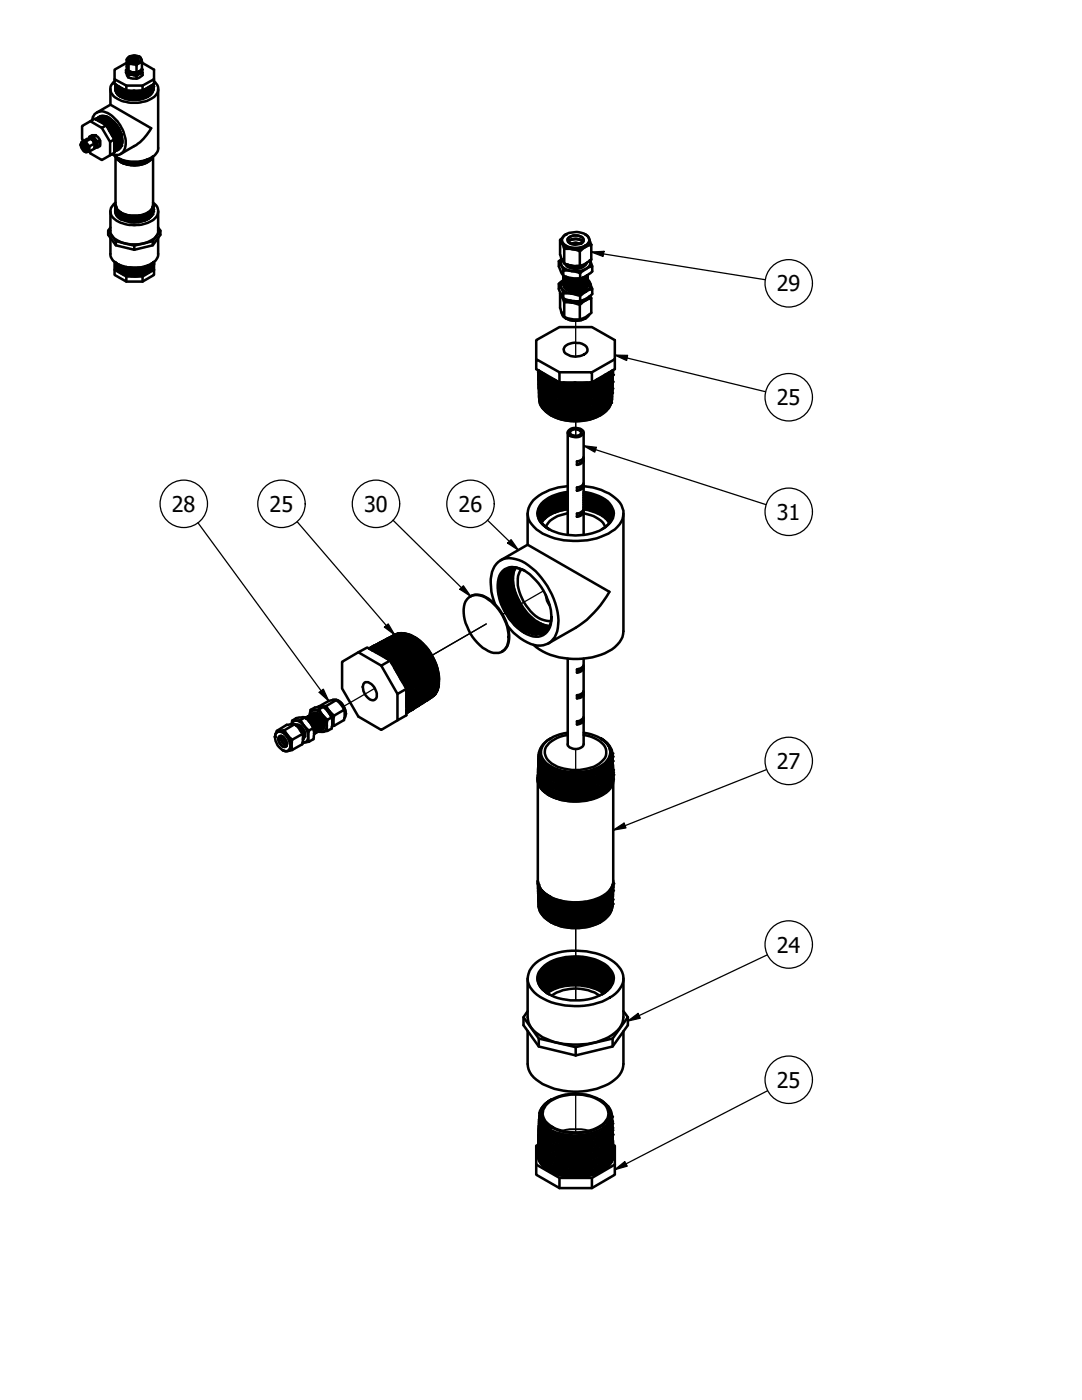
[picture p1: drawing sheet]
<svg xmlns="http://www.w3.org/2000/svg" width="216mm" height="279mm" viewBox="0 0 216 279" stroke-linecap="round" stroke-linejoin="round" font-family="sans-serif">
<defs><g id="words">
<g font-size="4.3">
<text x="155" y="58.2">29</text>
<text x="155" y="80.9">25</text>
<text x="34.3" y="102.2">28</text>
<text x="53.8" y="102.2">25</text>
<text x="72.6" y="102.2">30</text>
<text x="91.5" y="102.2">26</text>
<text x="155" y="103.8">31</text>
<text x="155" y="153.5">27</text>
<text x="155" y="190.1">24</text>
<text x="155" y="217.1">25</text>
</g>
</g></defs>
<!-- layer: Tweak Trail (ANSI) -->
<g fill="none" stroke="#000" stroke-width=".25">
<path d="M114.9 79.8h.1M114.9 77.6h.1M114.9 77.2h.1M114.9 64v7.2M114.9 83.3h.1M114.9 82.4h.1M114.9 82h.1M114.9 81.1h.1M114.9 80.7h.1M114.9 84.1v2.9M108.5 117.9l-8.2 4.7 .3-.1M74.8 137.4l-6.2 3.6"/>
<path d="M79.9 134.4h.1M81 133.7h.1M82.2 133.1h.1M82.9 132.7h.1M84.1 132h.1M84.5 131.8h.1M85.2 131.3h.1M86.2 130.8l10.8-6.3zM114.9 154.7h.1M114.9 155.7h.1M114.9 157.1h.1M114.9 158h.1"/>
<path d="M114.9 158.4h.1M114.9 158.9h.1M114.9 149.5v4.2M114.9 184h.1M114.9 185.2v14.4zM114.9 217.9v8.1"/>
</g>
<!-- layer: Visible (ANSI) -->
<g fill="none" stroke="#000" stroke-width=".51">
<path d="M22 17.8v3.1M22.9 16.2a2 2 0 0 0-.8 2 2 2 0 0 0 1.4 1.5 7 7 0 0 0 7.5-.6 1.9 1.9 0 0 0-.3-2.9M23.1 16.9a2.93 2.93 0 0 0 2.9 2 4.6 4.6 0 0 0 4.4-1.6l.1-.4a2.65 2.65 0 0 1-2.4 2 4.9 4.9 0 0 1-4.7-1.2zM23.1 16.9a2.38 2.38 0 0 0 2 1.6 5.7 5.7 0 0 0 4.9-.8l.5-.7a3.6 3.6 0 0 1-3.4 1.8h-.4a3.9 3.9 0 0 1-3.6-1.7zM23.1 17.5v.3M23.4 18.6l.8 .8M23.7 17.3l1.1 .6M25.1 18.1l-.8-.3-.9-.7a4.3 4.3 0 0 0 3.9 1.2l1.1-.2M25.1 14v.5l.5 .9M25.2 17.1h3.2v1l.8-.3 1-.7M25.3 12.6l-2.4 1.3v1.9M25.3 11.9l.4 .9"/>
<path d="M25.3 19.7l.7 .2 2.2-.2M25.3 19.5a5.5 5.5 0 0 0 2.9 0M25.3 19.3l.7 .1 2.2-.1M25.3 19.1a5.5 5.5 0 0 0 2.9 0M25.3 18.9l.7 .1 2.2-.1M25.3 18.6a5.5 5.5 0 0 0 2.9 0M25.3 18.4l.7 .1 2.2-.1M25.4 11.9a1.03 1.03 0 0 0 1.3 .9 1.17 1.17 0 0 0 1.5-.8v-.1l.1 .4M25.4 13.7l-.3 .3 .5 .9 1.2 .1a.97 .97 0 0 0 1.1-.3l.5-.2-.1-.6a1.11 1.11 0 0 1-1.4 1.1 1.73 1.73 0 0 1-1.6-.8l.1-.4M25.5 11.7l-.2 .2 .1 1.9a.83 .83 0 0 0 1 .6 1.93 1.93 0 0 0 1.9-.6v-1.5M25.6 18.1l.6 .1 1.7-.1M25.6 15.4l.8 .3h.8"/>
<path d="M25.6 14.9v.5M25.7 12.8h.7l.8 .2M25.7 12.8v1.4M25.7 11.4a1.88 1.88 0 0 1 2.4 .2 .7 .7 0 0 1-.7 1 1.42 1.42 0 0 1-1.9-.7v-.3zM25.8 11.3a.62 .62 0 0 0-.4 .7 .62 .62 0 0 0 .6 .5 1.63 1.63 0 0 0 2.2-.6l-.5-.6M26 14.4a1.62 1.62 0 0 0 1.6 0M26 14.3l.4 .2h.8h-.8M26 12.1a1.07 1.07 0 0 1 1.6 0 1 1 0 0 0-1.5 0M26 14.4l1.1 .1M26.1 11.6a1.08 1.08 0 0 1 1.5 .3 .95 .95 0 0 1-1.6-.1zM26.2 12.2a.42 .42 0 0 1-.1-.5 .42 .42 0 0 1 .4-.3 .73 .73 0 0 1 1.1 .6l-.2 .2M26.2 11.9l.5-.2 .7 .2"/>
<path d="M26.4 12.3l.4-.2 .5 .2M26.5 14.6h.6l.5-.2-.5 .2zM26.7 18.1h.1M27.2 13v1.5M27.2 15.2v.5M27.9 14.2a1.33 1.33 0 0 1-2.1 0 1.62 1.62 0 0 0 2.1 0l-.6 .3M28.3 12.6l2.4 1.3v1.9l-2.3 1.3M28.3 12.3l-.7 .3-.4 .4M28.4 14.5l-.1 .6-1.1 .6M29.3 17.7v.1M29.8 17.3l-.9 .5M29.9 17.3a5.1 5.1 0 0 1-6 .3"/>
<path d="M30.1 17.1l-.9 .7-.6 .2M30.4 17a4.9 4.9 0 0 1-5.2 1.4l-1.4-.7-.6-.7a3.9 3.9 0 0 0 3.8 1.5l1.7-.3a3.1 3.1 0 0 0 1.7-1.2M30.5 17.6a1.96 1.96 0 0 1-1.6 1.8 5.4 5.4 0 0 1-5.4-.7l-.3-.3-.1-.7M30.5 17.7a2.48 2.48 0 0 1-2.3 2 4.3 4.3 0 0 1-5-1.5l-.1-.4M30.5 17.9a2.34 2.34 0 0 1-1 1.5M30.5 17a2.62 2.62 0 0 1-2.2 2 4.6 4.6 0 0 1-4.9-1.2l-.3-.3v-.5M30.5 17.1a2.58 2.58 0 0 1-2.2 2.1 5.5 5.5 0 0 1-4.8-.9l-.4-.6v-.4a1.87 1.87 0 0 0 1.3 2.2 5.7 5.7 0 0 0 5.8-.8l.4-.7-.1-.7a2.66 2.66 0 0 1-2.3 1.9 4.8 4.8 0 0 1-5-1.2l-.1-.6a1.58 1.58 0 0 0 1 1.9 1.64 1.64 0 0 1-1-1.4M30.5 17.4a2.87 2.87 0 0 1-2.9 2.2 4.5 4.5 0 0 1-4.2-1.3l-.3-.8M30.5 17.5a2.73 2.73 0 0 1-2.6 2.1 5 5 0 0 1-4.5-1.2l-.2-.4-.1-.4M30.5 17a2.73 2.73 0 0 1-2.6 2.1 5.4 5.4 0 0 1-4.3-.9l-.4-.4-.1-.7M30.7 15.8v1l-2.3 1.3h-3.2l-2.3-1.3v-1l2.3 1.3v1a6.2 6.2 0 0 0 3.1 0M31.6 17.8v11.7a2.81 2.81 0 0 1-2.3 2.4 7.4 7.4 0 0 1-6.4-.8l-.3-.2"/>
<path d="M16.1 29a.5 .5 0 0 1 .4-.6 .5 .5 0 0 1 .6 .2 1.16 1.16 0 0 1 .4 1.7l-.4 .1-.2-.2M16.3 28.5a.98 .98 0 0 1 1.3 .9 .61 .61 0 0 1-.2 .9 .61 .61 0 0 1-.9-.4 1.16 1.16 0 0 1-.2-1.4zM16.3 28.5v-.2l1-.6a.86 .86 0 0 1 1.4 .6 1.31 1.31 0 0 1 .2 1.4l-1.1 .5M16.4 28.4a.92 .92 0 0 1 1.3 .7 .76 .76 0 0 1-.2 1.2l.3-.1M16.5 28.9a.68 .68 0 0 1 .7 .2 .68 .68 0 0 1 .1 .7 .68 .68 0 0 1-.7-.2 .68 .68 0 0 1-.1-.7zM16.7 29l.1 .4 .3 .3M16.8 28.8a.88 .88 0 0 0 .5 1 .79 .79 0 0 1-.5-1zM16.9 28.9l-.1-.1a.46 .46 0 0 0-.4 .5 .46 .46 0 0 0 .4 .4l.2 .2h.2l.1-.3M17 28.9v.3l.3 .3M17.1 28.3l.7 .9M17.1 28.3h-.8M17.1 28.3l1-.6a1.11 1.11 0 0 1 .9 1.4"/>
<path d="M17.8 30.2l.2 .4 2.3 1.3 1.7-.9M17.8 29.2v1M17.8 27.3h.2a.67 .67 0 0 1 1 .5l.1 .1a1.04 1.04 0 0 1 .3 1.2l.1 .3-.5 .1a.81 .81 0 0 0 .2-1.4 1.02 1.02 0 0 0-1.3-.7l-.1 .2zM18 24.2l-1.6 .9v2.6l.2 .4M18.2 27.7a1.2 1.2 0 0 1 .7 1.5 1.24 1.24 0 0 0-.7-1.5M18.2 27.7a.92 .92 0 0 1 .8 1.3M18.4 24a1.99 1.99 0 0 1 3.1-1.5 7.2 7.2 0 0 1 3.5 6.7 1.91 1.91 0 0 1-2.7 1.6M18.4 27.7a1.12 1.12 0 0 1 .6 1.1M18.6 28.2l.1 .2M18.6 28l.4 .6M18.9 28.6l-1.1 .6M18.9 29.5h.1"/>
<path d="M19.1 23.8a2.53 2.53 0 0 1 2.7 .8 5.3 5.3 0 0 1 1.7 4.8l-.2 .4-.5 .4a2.12 2.12 0 0 0 .6-2.2 5.1 5.1 0 0 0-3.8-4.3zM19.1 27h-.7l-.6 .3M19.1 27l.5 .4 .3 .6M19.1 27l-.4 .2M19.2 23.9a3.5 3.5 0 0 1 2.8 1.6 4.3 4.3 0 0 1 .9 4.5l-.1 .2a3.3 3.3 0 0 0-.2-3.7 4.2 4.2 0 0 0-3.4-2.6M19.2 23.7a1.99 1.99 0 0 1 2.4 .6 5.5 5.5 0 0 1 2.1 5l-.2 .4-.5 .5M19.2 23.7a3 3 0 0 1 3.4 1.5 4.6 4.6 0 0 1 1 4.4l-.5 .5M19.3 22.5l2.7-1.6 8.2 4.7a9.1 9.1 0 0 1-3.4 3.5l-2.7 1.6M19.4 23.6a2.6 2.6 0 0 1 2.9 1 5.1 5.1 0 0 1 1.6 4.5l-.2 .5-.5 .4a1.84 1.84 0 0 0 1.2-2.3 5.9 5.9 0 0 0-3.3-4.5l-.8-.1-.9 .5a2.52 2.52 0 0 1 3 1 4.8 4.8 0 0 1 1.3 4.9l-.5 .5M19.4 24a5.3 5.3 0 0 1 3.5 5.8l-.1 .2M19.4 23.9a5.4 5.4 0 0 1 3.5 5.9l-.1 .2M19.6 23.6a2.43 2.43 0 0 1 2.9 .8 5.1 5.1 0 0 1 1.6 4.6l-.2 .5-.5 .4"/>
<path d="M19.7 24.1l1.2 .7M19.7 23.4a1.99 1.99 0 0 1 2.5 .5 4.8 4.8 0 0 1 1.9 5.2l-.5 .7M19.9 23.4a2.41 2.41 0 0 1 2.6 .8 4.9 4.9 0 0 1 1.6 5.1l-.1 .1M19.9 28l.1 1-.1 .1-.4 .3M19.9 28l-.4 .3M20.1 24.2a5.5 5.5 0 0 1 3 4.5M20.3 25.5l1.7 2.8 .8-.5M21.2 25l-.9 .5-2.3-1.3 .9-.5 2.3 1.3 1.6 2.8v2.7l-.8 .5v-2.7M21.3 25.3a6 6 0 0 1 1.4 2.3M21.6 25a6.4 6.4 0 0 1 1.5 2.6M21.7 25.7l.8 1.5M21.7 23.5a1.78 1.78 0 0 0-2 0 2.26 2.26 0 0 1 2.6 .8 4.9 4.9 0 0 1 1.7 4.8l-.2 .5-.4 .2"/>
<path d="M21.8 26l.6 .9M21.8 25a5.7 5.7 0 0 1 1.4 2.4M22 24.8a5.7 5.7 0 0 1 1.4 2.5M22.2 24.7a5.7 5.7 0 0 1 1.4 2.5M22.4 24.6a5.7 5.7 0 0 1 1.4 2.5M22.5 24.5a5.7 5.7 0 0 1 1.5 2.5M22.7 24.4a5.7 5.7 0 0 1 1.5 2.5M22.8 28l.1 .4-.1 1.3M22.8 28.8v.5M22.8 30.2a2.5 2.5 0 0 0 .4-2.8 5 5 0 0 0-3.5-3.7l-.6 .1a2.26 2.26 0 0 1 2.6 .8 5.1 5.1 0 0 1 1.7 4.9l-.5 .7M22.8 28.5v1M23.1 31.2v9.7a2.55 2.55 0 0 0 2.3 2 4.9 4.9 0 0 0 5-1.3l.1-.5v-9.9"/>
<path d="M23.1 31.3a3.5 3.5 0 0 0 3.4 1.7 4 4 0 0 0 4-1.7M23.1 31.3a3.9 3.9 0 0 0 3.9 1.6h.6l1.1-.3a3.1 3.1 0 0 0 1.7-1.2M23.1 31.3a3.9 3.9 0 0 0 3.8 1.6h.3a4.1 4.1 0 0 0 3.2-1.5M23.3 31.4a5.2 5.2 0 0 0 6 .7l.9-.6M23.4 31.4a4.9 4.9 0 0 0 5 1l.7-.1 1-.7M23.6 31.6a5.6 5.6 0 0 0 6.1 .2M23.6 29.7h.1M23.8 31.7a5.7 5.7 0 0 0 5.7 .1M24 31.8a5.9 5.9 0 0 0 5.3 .1M24.4 28.1l-.1 .6M30.4 31.3a4.2 4.2 0 0 1-4 1.7l-1.9-.4-.5-.3M21.6 46v.9l1.5 2.1 3.7 .8"/>
<path d="M22 42.2v3.8a2.81 2.81 0 0 0 2.3 2.4 7 7 0 0 0 6.7-1l.6-1.1v-4.1M22 47.4v3.3a2.64 2.64 0 0 0 2.3 2.3 6.6 6.6 0 0 0 6.9-1.2l.4-.8v-3.6M22 45.4l-.4 .6 1.5 2.1v.9M22.9 52.3v1.5l2.3 1.4h3.2l2.3-1.4M22.9 53.8v1.1l2.3 1.3v-1M23.1 40.4a2.01 2.01 0 0 0-1.1 1.9 2.01 2.01 0 0 0 1.3 1.8 7.3 7.3 0 0 0 7.6-.5 1.92 1.92 0 0 0-.4-3.2M23.1 41.8a1.94 1.94 0 0 0 1 2 1.84 1.84 0 0 1-1-1.3M23.1 52.8v.5l.3 .6 .5 .4M23.1 52.4a2.54 2.54 0 0 0 2.5 2.1 4.8 4.8 0 0 0 4.6-1.2l.3-.9a2.57 2.57 0 0 1-2.3 2.1 5.1 5.1 0 0 1-4.9-1.2l-.2-.8a2.63 2.63 0 0 0 2.2 1.7 4.8 4.8 0 0 0 5.1-1.4l.1-.3a3.4 3.4 0 0 1-3.4 1.9 4.2 4.2 0 0 1-3.9-1.4zM23.1 52.5a3.8 3.8 0 0 0 3.6 1.7 3.9 3.9 0 0 0 3.7-1.7M23.1 41.3a1.76 1.76 0 0 0 1.2 1.2 2.01 2.01 0 0 1-1.2-1.5 2.15 2.15 0 0 0 1.9 1.8l1.2 .3 1.6-.1M23.2 53.1a3.6 3.6 0 0 0 3.5 1.6h.9a4 4 0 0 0 2.6-1.4"/>
<path d="M23.7 52.8a5.6 5.6 0 0 0 6 .1M23.8 52.8a5.5 5.5 0 0 0 5.8 .2M25 43.7a6.6 6.6 0 0 0 3.6 0M25 43.2l.9 .3h1.1l-1.2-.1M25.2 53.3l1 .2 1.7-.1M25.2 53.3a6.2 6.2 0 0 0 2.8 .1M25.2 53.5a6.2 6.2 0 0 0 3.1 0M25.2 53.8a6.2 6.2 0 0 0 3.1 0M25.2 54a6.2 6.2 0 0 0 3.1 0M25.2 54.2a6.2 6.2 0 0 0 3.1 0M26 53.4l1 .1M26.8 49v.8"/>
<path d="M28.4 55.2v1M28.6 43.9a5.9 5.9 0 0 1-3.6 0M28.6 43.4a5.9 5.9 0 0 1-3.6 .1M28.8 43.2l-1.8 .3M30.2 52.6a5.3 5.3 0 0 1-6.5 .4l-.4-.4a4.8 4.8 0 0 0 4.7 1.2l1-.3 1.2-.9M30.2 42a5.1 5.1 0 0 1-6.6 .4M30.2 43.1l-.7 .7M30.5 41.3a3.1 3.1 0 0 1-3 1.9 4.7 4.7 0 0 1-4.3-1.5v-.2M30.5 48.1v.9M30.5 41.7a2.29 2.29 0 0 1-1.9 1.9 5 5 0 0 1-5.4-1.2l-.1-.6a1.85 1.85 0 0 0 1.5 2.1 5.4 5.4 0 0 0 5.8-.9l.2-.8-.1-.4a2.47 2.47 0 0 1-2.3 2 4.8 4.8 0 0 1-4.8-1.1l-.3-.8v.4M30.5 52.8a2.29 2.29 0 0 1-2.1 2.1 5.6 5.6 0 0 1-4.5-.6M30.5 52.9a2.91 2.91 0 0 1-2.8 2.1l-1.7 .1-1.5-.4-.6-.4"/>
<path d="M30.5 52.8a1.97 1.97 0 0 1-1.3 1.7l-.9 .4-1.5 .2M30.5 52.6a2.07 2.07 0 0 1-1.6 1.9 5.3 5.3 0 0 1-5.5-.8l-.2-.4-.1-.6M30.5 52.5a1.88 1.88 0 0 1-1.2 1.8 5.6 5.6 0 0 1-5.7-.5l-.5-.8v-.4M30.5 52.7a1.82 1.82 0 0 1-1.3 1.8 5.9 5.9 0 0 1-5.3-.2M30.5 41a2.43 2.43 0 0 1-2.2 2.1 4.7 4.7 0 0 1-5.1-1.4l-.1-.6M30.5 41.2a1.94 1.94 0 0 1-1.6 1.9 5.3 5.3 0 0 1-5.6-.9l-.2-.9M30.5 41.4a2.41 2.41 0 0 1-2.2 2.1 4.7 4.7 0 0 1-5.1-1.3l-.1-.7M30.5 41.9a2.72 2.72 0 0 1-2.6 2.1 4.6 4.6 0 0 1-4.6-1.2l-.2-.8M30.5 42.1a2.55 2.55 0 0 1-2.4 2.1l-1.2 .2-1.1-.1M30.5 42.2a2.3 2.3 0 0 1-1.7 1.9M30.5 42a2.91 2.91 0 0 1-2.6 2.1 4.7 4.7 0 0 1-4.7-1.4l-.1-.6M30.5 41.5a2.14 2.14 0 0 1-1.7 1.9 5.6 5.6 0 0 1-5.2-.7l-.4-.4-.1-.6"/>
<path d="M30.5 41.3a2.29 2.29 0 0 1-1.9 1.9 5.4 5.4 0 0 1-5.1-.8l-.4-.6v-.4M30.5 41.1a2.72 2.72 0 0 1-2.6 2.1 5.6 5.6 0 0 1-4.4-1l-.4-.5v-.5M30.5 52.8h.1M30.7 53.8v1.1l-2.3 1.3h-3.2M30.7 52.3v1.5M31.6 45.4l.4 .6-1.5 2.1-3.7 .9-3.7-.9M32 46v.9l-1.5 2.1-3.7 .8M111.5 56.6l1-.7a1.41 1.41 0 0 0 1.4 1.3l1 .1a2.11 2.11 0 0 0 2.4-1.5l.6 .9 .3 1a5.9 5.9 0 0 0-2.4 1.4 7.6 7.6 0 0 0-3.4-.6l-.5-1.3zM111.5 52.1v1l.9 2M111.5 56.6a4.5 4.5 0 0 0 .6 2.5l.2 .3a4.6 4.6 0 0 0 5.9-.7v-1M111.8 47.9l.8 1.8M111.8 58.5l.3 .7"/>
<path d="M111.8 58.5v3l.3 1 .5 .7M111.8 58.5h.1M112.1 47.9a1.64 1.64 0 0 0 1.6 1.7 3.6 3.6 0 0 0 3.8-1l.1-.7 .4 .9M112.1 51.7l-.6 .4 .4 .5 .5 1.4a7.6 7.6 0 0 1 3.4 .5 5.9 5.9 0 0 1 2.4-1.4l-.5-1.2a1.67 1.67 0 0 1-1.6 2.1 3.8 3.8 0 0 1-4.1-1.2l-.1-.5 .2-.5M112.1 47.6l-.3 .3v2.9l.2 .6a1.92 1.92 0 0 0 2.1 1.6 4 4 0 0 0 3.9-1.2v-3M112.1 59.1v.1M112.4 55.1a8 8 0 0 0 3.4 .5M112.4 54v1.1M112.4 58.5v1.1M112.5 47.1a4.2 4.2 0 0 1 4.7 0 1.28 1.28 0 0 1 .3 1.3 1.28 1.28 0 0 1-1.1 .8 3.6 3.6 0 0 1-4.2-.9 1.08 1.08 0 0 1 .3-1.2zM112.5 55.1a2.39 2.39 0 0 0 2.8 1.1l1.2-.4a1 1 0 0 0 .7-.9 1.5 1.5 0 0 1-1.4 1.5l-1.4 .1a1.69 1.69 0 0 1-1.9-1.4zM112.5 56.8a1.77 1.77 0 0 0 1.8 1.5 2.82 2.82 0 0 0 2.9-1.1v-.3a1.22 1.22 0 0 1-.7 1"/>
<path d="M112.5 55.9a1.28 1.28 0 0 0-.6 1.2 1.28 1.28 0 0 0 .9 1.1 4 4 0 0 0 4.9-.8v-.9l-.5-.6M112.5 56.9v.1M112.6 49.7a6.9 6.9 0 0 1 3.1 .5M112.6 49.7v2.9M112.9 46.8a1.15 1.15 0 0 0-.8 1 1.15 1.15 0 0 0 .7 1.2 3.8 3.8 0 0 0 4.7-.5 1.19 1.19 0 0 0-.7-1.7M113 55.2a3.7 3.7 0 0 0 3.7 0M113 55.2a3.8 3.8 0 0 0 3.5 .1M113.2 52.8a3.7 3.7 0 0 0 2.5 .3h-1.8M113.2 53a3.3 3.3 0 0 0 3.2 0M113.3 47.6a2.31 2.31 0 0 1 3-.1 .88 .88 0 0 1-.1 1 .88 .88 0 0 1-.9 .3 1.56 1.56 0 0 1-2.1-1zM113.3 59.9a4.1 4.1 0 0 0 3.2 0M113.3 48.3a2.23 2.23 0 0 1 3 0 2.15 2.15 0 0 0-2.9 0"/>
<path d="M113.3 52.8l.7 .3h1.4M113.4 59.9l.7 .2h1.3M113.7 48.6a.73 .73 0 0 1-.4-.8 .73 .73 0 0 1 .6-.6 1.84 1.84 0 0 1 2.6 .7l-.5 .7M113.7 47.9l1-.2 1.3 .2M113.9 55.6l.4 .2 1.4-.2M113.9 55.9h1.8M113.9 56.2h1.8M113.9 56.5h1.8M113.9 56.7l.9 .1 .9-.1M113.9 57l.9 .1 .9-.1M113.9 57.2l.9 .1 .9-.1M113.9 57.5l.9 .1 .9-.1"/>
<path d="M113.9 57.7l.9 .1 .9-.1M113.9 58l.4 .1 1.4-.1M113.9 48.6l1-.1 .9 .1M114.2 53.3a3.9 3.9 0 0 0 2.3-.3l-1.5 .4zM115.7 50.2v2.9M115.8 54.5v1.1M115.8 59.1v1M116.2 53.1l.9-.6-.3 .3zM116.3 53.1l-.5 .2M116.5 53h.1M117 52.6a2.79 2.79 0 0 1-3.9 .5l-.3-.5a3.2 3.2 0 0 0 3.4 .5M117.1 55a3.1 3.1 0 0 1-4.5 .1 3.2 3.2 0 0 0 4.6-.1"/>
<path d="M117.2 56.8a1.6 1.6 0 0 1-1.6 1.4l-.7 .1M117.2 56.5a1.6 1.6 0 0 1-1.6 1.5 2.66 2.66 0 0 1-3.1-1.1v-.3M117.2 56.3a1.6 1.6 0 0 1-1.6 1.4 2.66 2.66 0 0 1-3.1-1.1v-.2M117.2 56a1.6 1.6 0 0 1-1.6 1.5 2.66 2.66 0 0 1-3.1-1.1v-.3M117.2 55.5v.3a2.41 2.41 0 0 1-2.3 1.2h-.8a1.69 1.69 0 0 1-1.6-1.4M117.2 55.2a1.5 1.5 0 0 1-1.4 1.4l-.5 .1a2.74 2.74 0 0 1-2.8-1.1v-.3M117.2 54.9v.3a2.98 2.98 0 0 1-3.2 1l-.8-.3-.5-.3-.2-.5M117.2 55.1a1.52 1.52 0 0 1-1.4 1.3 2.84 2.84 0 0 1-3.3-.9v-.3M117.2 55.3a1.52 1.52 0 0 1-1.4 1.3 2.84 2.84 0 0 1-3.3-.8v-.4M117.2 55.6a1.77 1.77 0 0 1-1.9 1.4 2.73 2.73 0 0 1-2.8-1v-.3M117.2 55.9a2.13 2.13 0 0 1-2.3 1.4h-.5a1.72 1.72 0 0 1-1.9-1.4M117.2 56.1a1.77 1.77 0 0 1-1.9 1.4 2.73 2.73 0 0 1-2.8-1v-.3"/>
<path d="M117.2 56.4a2.13 2.13 0 0 1-2.3 1.4l-1.4-.2a1.39 1.39 0 0 1-1-1.1M117.2 56.6a2.13 2.13 0 0 1-2.3 1.5h-.5l-1.2-.4-.6-.4-.1-.5M117.2 55.8v.1M117.5 59.2a3.1 3.1 0 0 1-3.4 1.2l-1.2-.5-.8-.7M117.8 59.1l.2 .4a4.6 4.6 0 0 0-2.3 1.3 6.9 6.9 0 0 0-3.1-.5l-.5-1.1M118 48.8a4.6 4.6 0 0 0-2.3 1.4M118 59.5v2.9a4.6 4.6 0 0 1-2.3 1.4M118.2 53.1v1.1a5.9 5.9 0 0 1-2.4 1.4M107 71.7v-3.8l4.6-2.6h6.5l4.6 2.6v3.8l-4.6 2.6M107.4 73.9a3.6 3.6 0 0 0 2.1 2.9 11.4 11.4 0 0 0 11.3-.5l1.1-1.2 .4-1.2a4.8 4.8 0 0 1-3.5 3.5 11 11 0 0 1-10.1-1.1l-.9-1.1zM107.6 74a6 6 0 0 0 4.7 3 10.7 10.7 0 0 0 9-1.9l.7-1.1M107.6 74a5.9 5.9 0 0 0 4.7 2.9 10.7 10.7 0 0 0 8.9-1.8l.8-1"/>
<path d="M107.9 74.2a8.2 8.2 0 0 0 5.7 2.5l3-.1 1.4-.3M108 74.3a7.9 7.9 0 0 0 3.6 2M108.6 74.6l.4 .4 1.9 .9M111.6 74.3h6.5v2M111.9 79.9a10.9 10.9 0 0 0 5.7 0M111.9 79.5a10.9 10.9 0 0 0 5.7 0M111.9 78.2a13 13 0 0 0 5.7 0M111.9 77.8a13 13 0 0 0 5.7 0M111.9 77.3a13.3 13.3 0 0 0 5.8 0M111.9 76.9a13.3 13.3 0 0 0 5.8 0M112.1 62.4a2.53 2.53 0 0 0 2.9 1.6l1-.1 .4-.2a1.62 1.62 0 0 0 1.1-.9M112.4 76.3a11.3 11.3 0 0 0 4.8 0"/>
<path d="M112.6 63.2a6.5 6.5 0 0 0 3.1 .6M112.6 60.3v2.9M112.7 69.2a3.3 3.3 0 0 1 4.3 0 .95 .95 0 0 1-.5 1.5 3.3 3.3 0 0 1-3.9-.5 .86 .86 0 0 1 .1-1zM112.9 63.5a4 4 0 0 0 3.9 0M113.7 60l1.3 .1M113.9 60.1h1.5M114.6 76.3h.3M115.7 60.8v3M117.6 79.1a11.9 11.9 0 0 1-5.7 0M117.6 78.6a11.9 11.9 0 0 1-5.7 .1M120.8 74.7l-1.7 1.1M121.1 74.7l-.2 .3a10.8 10.8 0 0 1-10.5 1l-1.3-.7"/>
<path d="M121.4 74.4a6.6 6.6 0 0 1-3 1.8M121.5 74.4a7.7 7.7 0 0 1-3.3 1.9M122.1 78.5a3.8 3.8 0 0 1-2.6 3.4 11.1 11.1 0 0 1-10.3-.6l-1.1-1-.5-1.2v-.4M122.1 78.9a3.8 3.8 0 0 1-2.6 3.4 11.1 11.1 0 0 1-10.3-.5l-.4-.3a3.1 3.1 0 0 1-1.2-2.4M122.1 79.4a3.8 3.8 0 0 1-2.6 3.3 11.5 11.5 0 0 1-9.8-.2 3.4 3.4 0 0 1-2.1-2.9M122.1 79.6a4.2 4.2 0 0 1-2.7 3.3 11 11 0 0 1-10.5-.8l-.4-.4a2.37 2.37 0 0 1-.9-1.9M122.1 79.1a3.9 3.9 0 0 1-2.7 3.3 11 11 0 0 1-10.5-.7l-1-1.1-.3-1.3M122.1 78.7a3.9 3.9 0 0 1-2.7 3.3 11.3 11.3 0 0 1-10.6-.8l-.9-1.1-.3-1.2M122.2 76.6a3.8 3.8 0 0 1-2.6 3.5 11.2 11.2 0 0 1-10-.2 3.5 3.5 0 0 1-2.1-3M122.2 77.1a3.8 3.8 0 0 1-2.6 3.4 11.8 11.8 0 0 1-10-.2 3.5 3.5 0 0 1-2.1-3M122.2 77.6a3.8 3.8 0 0 1-2.6 3.4 11.2 11.2 0 0 1-10.4-.5l-1.1-1.1a2.13 2.13 0 0 1-.5-1.6M122.2 78a4.3 4.3 0 0 1-3.3 3.7 11.2 11.2 0 0 1-9.7-.8l-1.1-1-.5-1.2v-.5"/>
<path d="M122.2 78.2a4.7 4.7 0 0 1-4 3.8 11.2 11.2 0 0 1-9.4-1.2l-.3-.4a3 3 0 0 1-.9-2M122.2 77.8a4.7 4.7 0 0 1-4 3.7 11.2 11.2 0 0 1-9.4-1.2l-.7-.7a2.32 2.32 0 0 1-.5-1.6M122.2 77.3a3.9 3.9 0 0 1-2.8 3.3 11.3 11.3 0 0 1-10.6-.7l-.9-1.1-.4-1.3M122.2 76.8a3.9 3.9 0 0 1-2.8 3.4 11.7 11.7 0 0 1-10.2-.4 3.5 3.5 0 0 1-1.7-2.7M122.2 73.9a5.4 5.4 0 0 1-3.7 3.2 11.3 11.3 0 0 1-9.6-1.1l-1-1-.5-1.1a4.1 4.1 0 0 0 3 2.9 11.5 11.5 0 0 0 10.1-.8l1.1-.9 .6-1.1M122.2 75.3a4.3 4.3 0 0 1-3.2 3.7 11.8 11.8 0 0 1-9.5-.5 3.5 3.5 0 0 1-2.1-2.9M122.2 75.8a4.3 4.3 0 0 1-3.2 3.6 11.6 11.6 0 0 1-9.4-.4 3.5 3.5 0 0 1-2.1-3M122.2 76.2v.4a4 4 0 0 1-2.6 3 11.2 11.2 0 0 1-10-.2 3.5 3.5 0 0 1-2.1-2.9M122.2 76.4a4.1 4.1 0 0 1-2.8 3.4 11.7 11.7 0 0 1-10.2-.5 3.1 3.1 0 0 1-1.7-2.7M122.2 75.9a4.7 4.7 0 0 1-3.9 3.9 10.9 10.9 0 0 1-9.5-1.3l-1-1-.3-.9v-.4M122.2 75.5a3.9 3.9 0 0 1-2.7 3.4 11.8 11.8 0 0 1-10.3-.5 3.6 3.6 0 0 1-1.8-2.6M122.3 74v.4a5.1 5.1 0 0 1-3.9 3.5 11 11 0 0 1-9.8-1.3l-.7-.8a2.32 2.32 0 0 1-.5-1.6"/>
<path d="M122.3 74.4a3.6 3.6 0 0 1-2.2 3.2 11.3 11.3 0 0 1-11.1-.3l-.7-.7a2.54 2.54 0 0 1-.9-2M122.3 74.9a4.1 4.1 0 0 1-2.7 3.4 11.6 11.6 0 0 1-10.6-.5l-.7-.7a2.54 2.54 0 0 1-.9-2M122.3 75.1a4.1 4.1 0 0 1-2.8 3.3 11.9 11.9 0 0 1-10.3-.4 3.8 3.8 0 0 1-1.8-2.7M122.3 74.6a4.1 4.1 0 0 1-2.8 3.4 11.2 11.2 0 0 1-10.8-.8l-.7-.7a2.32 2.32 0 0 1-.6-1.7M122.3 74.2a4.1 4.1 0 0 1-2.8 3.3 11.2 11.2 0 0 1-10.8-.7l-.7-.8a2.3 2.3 0 0 1-.6-1.6M122.7 71.7v2l-4.6 2.6h-6.5l-4.6-2.6v-2l4.6 2.6v2a12.6 12.6 0 0 0 6.2 0M110.7 99.5l2.6-.6a6.4 6.4 0 0 0-5.6 3.2l-.1 .7M110.7 99.9l2.6-.6a7.2 7.2 0 0 0-5.2 2.5l-.3 .6-.2 .7M111.9 80.8a10.9 10.9 0 0 0 5.7 0M111.9 80.4a10.9 10.9 0 0 0 5.7 0M112 83.5a12.5 12.5 0 0 0 5.5 0M112 83.1a12.5 12.5 0 0 0 5.5 0"/>
<path d="M112 82.6a10.4 10.4 0 0 0 5.5 0M112 82.2a10.4 10.4 0 0 0 5.5 0M112 81.7a10.4 10.4 0 0 0 5.5 0M112 81.3a10.7 10.7 0 0 0 5.6 0M113.3 97a10.4 10.4 0 0 0-7.3 3.3 3.4 3.4 0 0 0 .6 4.9 11.9 11.9 0 0 0 8.7 2.7 11.9 11.9 0 0 0 7.9-2.7 3.7 3.7 0 0 0-.5-5.8 10.8 10.8 0 0 0-6.2-2.4M113.3 98.2a7.8 7.8 0 0 0-5.6 2.8 3 3 0 0 0 1.2 4.2 11.5 11.5 0 0 0 10 1 5.2 5.2 0 0 0 3.5-3.3 3.9 3.9 0 0 0-2.9-3.9l-1.5-.5-1.5-.3M113.3 98.4a7.3 7.3 0 0 0-5.7 2.9 2.58 2.58 0 0 0 .9 3.5l1 .8a3.4 3.4 0 0 1-2-3v-.4l.5-1 1-.9M113.3 99.8l-1.3 .2-1.3 .4M113.3 98.4a7.2 7.2 0 0 0-5.8 3.1l-.2 1.1M113.3 98.7a7.7 7.7 0 0 0-4.3 1.6M113.3 99.2a7 7 0 0 0-5.4 2.8l-.3 1.1M113.3 99.6a6.9 6.9 0 0 0-5.5 3l-.2 .7"/>
<path d="M113.3 99.8a7.1 7.1 0 0 0-5.3 2.6l-.3 .9M113.3 86.4v20.3M113.4 86a2.15 2.15 0 0 1 3 0 .91 .91 0 0 1-.9 1.2 1.75 1.75 0 0 1-2.2-.8zM114 85.9a1.67 1.67 0 0 1 2 .3 1.06 1.06 0 0 1-1.7 .7l-.6-.4zM116.4 92l-.6 .6-.7 .2M116.4 92v-.7a1.26 1.26 0 0 1-1.3 .8v.7M116.4 97.2a1.26 1.26 0 0 1-1.3 .7M116.4 97.2v-.7a1.26 1.26 0 0 1-1.3 .8v.6M116.4 92l-1.3 .8M116.4 97.2l-1.3 .7M116.5 98.7a7.7 7.7 0 0 1 5 2.6 2.81 2.81 0 0 1 .5 2.5 6.2 6.2 0 0 0-5-3.5h-.5l2.3 .6M116.5 99.7a6.9 6.9 0 0 1 5.2 2.8l.3 1a4.9 4.9 0 0 0-3.5-3.2l-2-.5 2.3 .6"/>
<path d="M116.5 98.9l1.2 .2 1.1 .4M116.5 99.2a8.5 8.5 0 0 1 4.9 2.3l.5 1.1 .1 .7M116.5 98.9a7.4 7.4 0 0 1 5.4 3l.2 1.1M116.5 86.4v20.3M118.8 99.9l-2.3-.5a6.6 6.6 0 0 1 5.4 3.2l.1 .7M119.9 82.8a10.6 10.6 0 0 1-10 .1M120.6 99.9a10.3 10.3 0 0 0-4.1-1.5 6.6 6.6 0 0 1 5.5 3.3 3.3 3.3 0 0 1-1.9 3.9M121.9 80.5a5.4 5.4 0 0 1-4.2 3.2 10.1 10.1 0 0 1-8.7-1.5l-.3-.3M93.2 119.6a2.78 2.78 0 0 1 3.7-.3 9.8 9.8 0 0 1 4.6 8.5 2.6 2.6 0 0 1-4.1 2.1 9.5 9.5 0 0 1-4.8-8.9l.3-1zM93.9 119.1a3.1 3.1 0 0 1 3.5 .3 9.7 9.7 0 0 1 4.1 8.6 2.91 2.91 0 0 1-1.3 2M99.8 114.9a9.8 9.8 0 0 0 2.2 8.8 8.8 8.8 0 0 0 2.7 2.5M99.8 117.9a11.7 11.7 0 0 0 4.9 8.3"/>
<path d="M99.9 111.8l5.4-3.1 16.3 9.4a20.5 20.5 0 0 1-6.7 7.2l-5.5 3.1M100 118.2a12.7 12.7 0 0 0 4.1 7.1M100.3 113.9a2.99 2.99 0 0 1 3.6-.4 11.2 11.2 0 0 1 6 11 3.1 3.1 0 0 1-4.8 2.1 11.4 11.4 0 0 1-5.7-10.6 3.2 3.2 0 0 1 .9-2.1zM100.4 118a12.7 12.7 0 0 0 4.1 7M100.8 117.8a11.7 11.7 0 0 0 4 7M101.2 117.5a11.7 11.7 0 0 0 4 7M101.4 113.6a3.9 3.9 0 0 0-1.5 3.9 11.2 11.2 0 0 0 5.6 8.7l1.6 .4a8.4 8.4 0 0 1-6-4.9l-.7-1.5-.6-2.3M101.6 117.3a13.2 13.2 0 0 0 4 7M101.7 113.5a4.3 4.3 0 0 0-1.4 4.7 10.7 10.7 0 0 0 6.1 8 2.63 2.63 0 0 0 2.5-.2M101.7 113.5a5 5 0 0 0-1.1 5.2 10.5 10.5 0 0 0 5.7 7.4l1.4 .3 1.1-.4M101.9 113.4a5.3 5.3 0 0 0-1.1 5.3 10.6 10.6 0 0 0 6.1 7.3l.5 .1a1.96 1.96 0 0 0 1.6-.2M101.9 113.4a4.8 4.8 0 0 0-1.1 4.6 11.2 11.2 0 0 0 5.7 7.8l1.4 .3 1.1-.2"/>
<path d="M102 117.1a11.7 11.7 0 0 0 4 7M102.3 113.3a5.8 5.8 0 0 0-.4 5.7 11 11 0 0 0 5 6.2l1.2 .5 1.2-.1M102.4 113.3a5.7 5.7 0 0 0-.5 5.1 10.7 10.7 0 0 0 5.4 6.9l.9 .3h1.1M102.4 115.3a11.3 11.3 0 0 0 5.5 9.2M102.4 116.9a11.8 11.8 0 0 0 4 6.9M102.6 113.3a5.8 5.8 0 0 0-.4 5 9.9 9.9 0 0 0 6.1 7l1.1 .1M102.6 113.3a6.4 6.4 0 0 0-.2 5.5 11.5 11.5 0 0 0 5.1 6.2l1.6 .4 .4-.1M102.8 113.3a7.8 7.8 0 0 0 .6 7 9.9 9.9 0 0 0 5.1 4.8l1 .1M102.9 113.3a8 8 0 0 0 .6 6.9 9.7 9.7 0 0 0 5.3 4.9l.8 .1M103.2 113.3a2.82 2.82 0 0 0-3.3 2.7l-.1 1.9M104.1 113.6a5 5 0 0 0-.2 5.2 8.2 8.2 0 0 0 4.6 5l1 .2 .5-.1M104.7 113.9a3.6 3.6 0 0 0-4.2 .1 6.2 6.2 0 0 0-.5 6.1 11.3 11.3 0 0 0 4.7 6.1"/>
<path d="M105.3 102.5v6.2M108.9 118.7a3.7 3.7 0 0 0 .8 2.1M109 100.3a2.94 2.94 0 0 0 .2 5l.4 .4M110.7 101.8l2.6-.6a6.8 6.8 0 0 0-5.4 2.8M110.7 101.3l2.6-.6a6.3 6.3 0 0 0-5.5 3.1M110.7 100.8l2.6-.5a7.6 7.6 0 0 0-5.2 2.4l-.3 .9M111.1 102.1l2.2-.5a7 7 0 0 0-5.2 2.7M111.1 102.1a5.6 5.6 0 0 0-2.5 1.5M111.1 102.1l-.4 .1M113.3 100.1a6.8 6.8 0 0 0-5.4 2.8l-.2 .6M113.3 100.6a6.7 6.7 0 0 0-5.2 2.6l-.3 .6M113.3 101a6.6 6.6 0 0 0-5.4 2.9"/>
<path d="M113.3 101.5a7.1 7.1 0 0 0-5.3 2.7M113.3 102.4a5.7 5.7 0 0 0-4.4 2.8M116.4 102.4l-.6 .5-.7 .2M116.4 102.4v-.7l-.6 .6-.7 .2v.6M116.4 102.4l-1.3 .7M116.5 100.8l1.2 .2 1.1 .3M116.5 100.1a7.3 7.3 0 0 1 4.8 2.4l.7 1.2M116.5 100.6a9.2 9.2 0 0 1 4.7 2.1l.7 1.2M116.5 101.1a6.9 6.9 0 0 1 5.3 3M116.5 101.5a7.4 7.4 0 0 1 5 2.6l.1 .2M116.5 100.7a6.8 6.8 0 0 1 5.4 3.2M116.5 101.7a7.1 7.1 0 0 1 5.1 2.7"/>
<path d="M116.5 102.4a6 6 0 0 1 4.1 2.4l.2 .4M118.7 101.8l-2.2-.6a6.6 6.6 0 0 1 5.2 2.9M124.4 102.5v23.5a4.9 4.9 0 0 1-3 4 14.5 14.5 0 0 1-14.4-.8l-.5-.5M66.3 139.8a2.12 2.12 0 0 1 2.5 1.8 1.59 1.59 0 0 1-.1 1.7M67.1 139.7l.9 .9 .6 1.1M67.1 139.7l-1.5 .2-2 1.1M67.1 139.7l-2 1.2M67.4 139.8a3.2 3.2 0 0 1 1.6 2.7M71.5 130.2l-3.2 1.9v5.3l3.2 5.6 4.6 2.7 3.2-1.9M72.7 136.3a1.78 1.78 0 0 1 2.2 1.2l.3 .9a.98 .98 0 0 1-.4 1.2 .98 .98 0 0 1-1.3-.3 2.4 2.4 0 0 1-.8-3zM73.7 129.4a4.9 4.9 0 0 1 5.2 1.7 10.6 10.6 0 0 1 3.5 9.6l-.7 1.1-.6 .5a5.1 5.1 0 0 0 .9-5.1 11 11 0 0 0-6.1-7.6l-.9-.3-1.3 .2M73.8 129.3a3.5 3.5 0 0 1 3.8 .3 11.2 11.2 0 0 1 5.3 10.3l-.3 .9a2.53 2.53 0 0 1-1.2 1.3"/>
<path d="M73.9 129.5a7 7 0 0 1 5.5 3.3 9.9 9.9 0 0 1 2.3 8.4l-.6 1a6.5 6.5 0 0 0 .1-6.2 10.4 10.4 0 0 0-6.1-6.3l-1.2-.2M74 129.2a4 4 0 0 1 4.3 .8 11.1 11.1 0 0 1 4.7 9.7l-.5 1.4-.9 .9M74.2 129.1a3.9 3.9 0 0 1 4.3 .6 11.4 11.4 0 0 1 4.9 9.4l-.4 1.5a2.53 2.53 0 0 1-1.2 1.3M74.2 129.8a7.2 7.2 0 0 1 4.3 2.6 11.1 11.1 0 0 1 3 8.4l-.4 1.1M74.4 129.8a9.4 9.4 0 0 1 5.9 5.3 8.2 8.2 0 0 1 .8 6.7M74.4 129a4.1 4.1 0 0 1 4.3 .7 11.3 11.3 0 0 1 4.7 9.7l-.3 1a2.37 2.37 0 0 1-1.1 1.4M74.6 128.9a4.4 4.4 0 0 1 4.8 1 11.6 11.6 0 0 1 4.4 9l-.4 1.5-.5 .7-.7 .6M74.7 128.8a4.1 4.1 0 0 1 4.4 .7 11.1 11.1 0 0 1 4.7 9.8l-.3 .9a2.51 2.51 0 0 1-1.1 1.3M74.9 130.1l1.2 .6 1.2 .8M75 128.7a4.4 4.4 0 0 1 4.8 1 11.6 11.6 0 0 1 4.3 8.9l-.1 .6a3 3 0 0 1-1.5 2.2M75.2 128.6a4.7 4.7 0 0 1 4.7 1.1 11.5 11.5 0 0 1 4.2 9.3 3.5 3.5 0 0 1-1.4 2.3M75.4 128.5a3.4 3.4 0 0 1 3.7 .3 11.3 11.3 0 0 1 5.4 9.6l-.1 .5a3 3 0 0 1-1.5 2.3"/>
<path d="M75.6 128.4a4 4 0 0 1 4.2 .7 11.1 11.1 0 0 1 4.7 9.6 3.2 3.2 0 0 1-1.4 2.3M75.7 130.2a10.8 10.8 0 0 1 5.6 7.4l.2 1.6M75.8 128.3a4.6 4.6 0 0 1 5.3 1.4 11.3 11.3 0 0 1 3.8 8.5l-.4 1.4a2.53 2.53 0 0 1-1.2 1.3M75.9 128.2a4 4 0 0 1 4.3 .7 11.1 11.1 0 0 1 4.7 9.7l-.3 .9-.4 .7-.7 .6M76.1 132.8l3.2 5.7 1.8-1M76.2 128.1a4.3 4.3 0 0 1 4.8 .9 11.3 11.3 0 0 1 4.3 8.9l-.1 .6a2.76 2.76 0 0 1-1.5 2.2M76.3 128a3.9 3.9 0 0 1 4.3 .7 10.8 10.8 0 0 1 4.7 9.6l-.5 1.3-.9 1M76.6 127.9a3.6 3.6 0 0 1 4.2 .6 11.3 11.3 0 0 1 4.9 9.2l-.2 .5a3 3 0 0 1-1.4 2.3M76.8 127.8a4.1 4.1 0 0 1 4.7 1 11.3 11.3 0 0 1 4.2 9.2l-.5 1.4-.6 .7-.3 .2M77 127.6a4.3 4.3 0 0 1 4.7 1 11.3 11.3 0 0 1 4.3 8.9l-.1 .5a3 3 0 0 1-1.4 2.2M77.2 127.6a4 4 0 0 1 4.2 .7 11 11 0 0 1 4.6 9.5l-.5 1.4-.9 .9M77.4 127.4a4.3 4.3 0 0 1 4.8 1 10.8 10.8 0 0 1 4.1 9.4l-.3 .9a2.27 2.27 0 0 1-1.2 1.3"/>
<path d="M77.5 127.3a4.8 4.8 0 0 1 5.2 1.5 11.3 11.3 0 0 1 3.7 8.8l-.5 1.3-.9 .9M77.8 127.3a3.3 3.3 0 0 1 3.7 .2 10.8 10.8 0 0 1 5.1 7.1 4.9 4.9 0 0 1-1 4.9l-.4 .2M77.9 131.8l-1.8 1-4.6-2.6 1.8-1 4.6 2.6 3.2 5.7v5.2l-1.8 1.1v-5.3M78 127.1a3.9 3.9 0 0 1 4.2 .7 10.9 10.9 0 0 1 4.6 9 3.4 3.4 0 0 1-1.4 2.8M78.1 132.3a12.9 12.9 0 0 1 2.8 4.8M78.2 127a4.3 4.3 0 0 1 4.7 1 10.8 10.8 0 0 1 4.2 9.3l-.4 .9a1.81 1.81 0 0 1-1.1 1.2M78.4 126.9a3.9 3.9 0 0 1 4.1 .7 11.6 11.6 0 0 1 4.7 8.4 3.9 3.9 0 0 1-1.4 3.4M78.6 131.9a12.1 12.1 0 0 1 2.9 5M78.7 133.3l.9 1.4 .8 1.5M78.7 126.7a4.4 4.4 0 0 1 4.5 .9 11.3 11.3 0 0 1 4.4 9 3.2 3.2 0 0 1-1.2 2.3 4.8 4.8 0 0 0 .9-4.7 11.6 11.6 0 0 0-5.2-7.3 3.8 3.8 0 0 0-3.6-.1M79 133.8l1.1 2M79.1 131.7a12.9 12.9 0 0 1 2.8 5"/>
<path d="M79.4 131.5a12.1 12.1 0 0 1 2.9 5M79.8 131.3a12.9 12.9 0 0 1 2.9 5M80.2 131.1a12.1 12.1 0 0 1 2.9 4.9M80.6 130.8a13.3 13.3 0 0 1 2.8 5M80.8 126.4a8.6 8.6 0 0 1 5.8 5.2 8.1 8.1 0 0 1 1 4.1M81 130.6a12.1 12.1 0 0 1 2.8 5M81.1 137.9a7 7 0 0 1 0 3.3M81.1 139.3v1.2M81.1 138.8v2.1M81.3 130.4a12.4 12.4 0 0 1 2.9 4.9M81.7 130.2a12.1 12.1 0 0 1 2.9 4.9M82.1 130a12.4 12.4 0 0 1 2.9 4.9"/>
<path d="M82.5 129.8a11.3 11.3 0 0 1 2.8 4.9M82.6 127.1a10.3 10.3 0 0 1 5 8.5M82.9 129.5a12.4 12.4 0 0 1 2.8 4.9M83.2 129.3a12.8 12.8 0 0 1 2.9 4.9M83.6 129.1a12.4 12.4 0 0 1 2.9 4.9M84.1 128.9a13.9 13.9 0 0 1 2.8 4.8M84.5 128.7a12.5 12.5 0 0 1 2.7 4.8M85.7 134.7v.1M86.4 138.9l-.4 .3M87.5 134.6l.1 1.3M98.8 120.7a9.1 9.1 0 0 1-.1-7.7 3.4 3.4 0 0 1 4.1-1.4 10.8 10.8 0 0 1 5.8 4.5 12.7 12.7 0 0 1 2.6 9.9 3.9 3.9 0 0 1-6 2.2l-1.4-.8a10 10 0 0 1-2.5-2.5M107.9 124.5l1.8 .5-.9-.2z"/>
<path d="M109.2 125.7a3.8 3.8 0 0 1-3.4-.7 11.1 11.1 0 0 1-4.6-9.2l.3-1.4 .6-1.1a4.8 4.8 0 0 0-.9 4.6 10.9 10.9 0 0 0 5 7.4l1.7 .6 1.3-.1M110 123.1a3.6 3.6 0 0 1-1.7 3.3l-1.2 .2M113.3 131.4v17.1a1.4 1.4 0 0 0 1.8 1l.7-.2a.91 .91 0 0 0 .7-.8v-17.1M115.1 138.7h.4a1.11 1.11 0 0 0 .9-.7v.6l-1.3 .8zM115.1 133.6l.7-.2 .6-.6v.7l-1.3 .7zM116.4 138.6a1.26 1.26 0 0 1-1.3 .8M116.4 133.5l-.6 .5-.7 .2M54.9 147.1a.97 .97 0 0 1 .5-1.1 .97 .97 0 0 1 1.1 .2 3.2 3.2 0 0 1 1.3 3.2 .9 .9 0 0 1-1.4 .3M55 146.4a1.33 1.33 0 0 1 2.1 .5 2.41 2.41 0 0 1 .6 2.8 1.24 1.24 0 0 1-1.8-.3 2.81 2.81 0 0 1-.9-3zM55.1 146.2l.1-.3 2-1.2h.3a1.59 1.59 0 0 1 2.2 .7 3.1 3.1 0 0 1 .6 3.1l-2 1.2M55.3 146h.3a1.74 1.74 0 0 1 2.1 1.1 1.97 1.97 0 0 1 0 2.6l-.2 .2M55.8 146.9a1.58 1.58 0 0 1 1.3 2 .65 .65 0 0 1-1-.2l-.5-.9a.74 .74 0 0 1 .2-.9z"/>
<path d="M56.1 147.2v.6l.8 .9M56.1 146.9a1.71 1.71 0 0 0 1.1 1.9 1.66 1.66 0 0 1-1.1-1.9zM56.4 147a.66 .66 0 0 0-.8 .3 .66 .66 0 0 0 .2 .8l.1 .4a.67 .67 0 0 0 .7 .6 .67 .67 0 0 0 .7-.6M56.5 147.1l.3 .8 .5 .4M56.8 145.7l.6 1 .9 .9M56.8 145.7l-1.6 .2M58.2 144.5l.1-.7 1.6-.1 .6 .9 1.2 1.2a3.3 3.3 0 0 0 0 2.2l-1.1 .1M58.2 144.5a1.07 1.07 0 0 1 .9-.7 1.07 1.07 0 0 1 1 .5 3.2 3.2 0 0 1 1.2 3.5l-.4 .3h-.3M58.3 147.6l-.1 1.1 .1 1M58.3 149.7l-.7 .1M58.8 144.5l-2 1.2M58.9 144.6a2.24 2.24 0 0 1 1.7 2.8"/>
<path d="M59 144.7a2.29 2.29 0 0 1 1.5 2.9 2.44 2.44 0 0 0-1.5-2.9zM59.1 144.7a1.54 1.54 0 0 1 1.7 1.2l.1 .4a.94 .94 0 0 1-.3 1M59.5 144.8a2.32 2.32 0 0 1 1.2 2.1M59.8 145.6l.3 .5M59.9 145.3l.6 1.1M60.3 146.5l-2 1.1M60.4 148.1h.2M60.6 148.1l-.2 .1M60.8 143.2h-.9a2.66 2.66 0 0 0-1.6 .6M60.8 143.2a5.1 5.1 0 0 1 1.7 2.1M60.8 143.2l-.9 .5M61 143.3a2.19 2.19 0 0 1 1.9 2.9l-.2 .2"/>
<path d="M61.1 143.4a2.64 2.64 0 0 1 1.8 2.7l-.2 .3a2.4 2.4 0 0 0-1.6-3zM61.1 143.3a1.42 1.42 0 0 1 1.8 .9 1.51 1.51 0 0 1 0 2M61.2 143.1a1.65 1.65 0 0 1 2.1 1.3l.2 1.3-.4 .5M61.3 143.1a2.01 2.01 0 0 1 2.2 1.9l.1 .3a.74 .74 0 0 1-.4 .8M61.4 143a1.65 1.65 0 0 1 2.1 1.3 1.28 1.28 0 0 1-.2 1.7M61.5 142.9a1.96 1.96 0 0 1 2.2 1.7l.1 .8-.4 .6M61.5 143.8l.2 .2M61.7 142.8a2.12 2.12 0 0 1 2.1 2.9l-.2 .2a1.07 1.07 0 0 0 1.3-.2 1.07 1.07 0 0 0 .3-1.2 3.4 3.4 0 0 0-2.3-2.8 .92 .92 0 0 0-1.1 1.1l.2-1.1h.7l1-.2a4.4 4.4 0 0 0 1.6 2.1l-.1 .7 .1 1.6-.7 .1h-.9l-.2-.1a1.45 1.45 0 0 0 .1-2.1 1.51 1.51 0 0 0-1.9-.9M61.8 142.7a1.6 1.6 0 0 1 2 1 1.45 1.45 0 0 1 0 2.1M61.9 144.1l.6 1.2M62 142.7a1.69 1.69 0 0 1 2 1.3l.2 1.2-.3 .5M62 141.7l1.1-.5a1.79 1.79 0 0 1 2.4 .8 3.4 3.4 0 0 1 .7 3.4l-.9 .5"/>
<path d="M62 144.5l.5 .6M62.1 144l.7 1.2M62.1 142.6a1.65 1.65 0 0 1 2.1 1.3l.3 1-.2 .5-.3 .3M62.2 142.6a1.67 1.67 0 0 1 2 1.3 1.19 1.19 0 0 1-.1 1.7M62.3 142.5a1.73 1.73 0 0 1 2.2 1.3l.1 1.2-.4 .5M62.4 143.8l.6 1.2M62.4 142.4a1.69 1.69 0 0 1 2.1 1.4l.2 .9-.4 .8M62.5 145.1l.1 .6M62.5 145.1l-.8-1.1a2.87 2.87 0 0 1 1 2M62.5 143.7l.7 1.1M62.5 145.3l.2 .7-.2 1.5-.8 .5M62.5 145.3l-.8 .5"/>
<path d="M62.6 142.3l-.1 .1a1.21 1.21 0 0 1 1.6 .6 1.71 1.71 0 0 1 .3 2.4M62.8 143.6l.6 1.1M62.9 146.3l.2-.1a2.29 2.29 0 0 0-1.2-2.9l-.5-.2-.4 .2a2.02 2.02 0 0 1 2 1.7l.1 .6-.2 .6-.2 .2M63 143.4l.7 1.2M63.2 143.3l.7 1.2M63.4 143.2l.7 1.1M63.6 141h.2M63.6 141v.1M63.7 143.1l.6 1.1M63.9 142.9l.7 1.2M64.5 145.4h.1M64.5 141.1l-.8 .4"/>
<path d="M65.3 141.8l.8 1.2-.6-1M65.5 142l.4 .6M66.2 143.2l-.9 .4M66.3 144.7a2.8 2.8 0 0 0-2.1-3.7l.9-.1 .6 1 1 .9-.2 1.1 .2 .9M66.7 144.8l-.5 .2M68.6 141.7l.2 .4-.2 1.6-1.9 1.1M68.6 141.7l-1.9 1.1M81.2 142.2a3.7 3.7 0 0 0 1.5-3.4 11.2 11.2 0 0 0-6.4-9.5l-1.4-.2-1.2 .3a5.2 5.2 0 0 1 4.6 1.6 11.2 11.2 0 0 1 3.9 9.5l-.5 1.2-.6 .6M107.3 155.6v20.2a3.8 3.8 0 0 0 2.6 3.2 11.7 11.7 0 0 0 11-.6l.8-.9a2.56 2.56 0 0 0 .7-1.7v-20.2M107.8 156.1a5.8 5.8 0 0 0 4.2 2.8 10.8 10.8 0 0 0 9.2-1.9l.2-.3M110 147.3a3.4 3.4 0 0 0-2.2 3.6 5.6 5.6 0 0 0 4.2 3.2 10.3 10.3 0 0 0 8.6-1.6 2.87 2.87 0 0 0-.3-4.8l-.5-.4a3.8 3.8 0 0 1 2.2 3.7l-.7 1.3a4.4 4.4 0 0 1-1.7 1.4M111.1 154.7a12.2 12.2 0 0 0 7.3 0"/>
<path d="M111.1 155.2a12.2 12.2 0 0 0 7.3 0M111.1 155.6a11 11 0 0 0 7.3 0M111.1 156.6a12.4 12.4 0 0 0 7.4 0M111.1 157a12.4 12.4 0 0 0 7.4 0M111.1 157.5a11.2 11.2 0 0 0 7.4 0M113.3 146.7a5.7 5.7 0 0 0-4.5 2.8 2.9 2.9 0 0 0 1.9 3.2 9.5 9.5 0 0 0 8.9-.3 2.53 2.53 0 0 0 0-4.5l-1.7-.9-1.4-.3M113.3 146.2a6.5 6.5 0 0 0-5.1 2.8 2.93 2.93 0 0 0 1.8 4 10.4 10.4 0 0 0 10.7-.7 2.72 2.72 0 0 0-.2-4.5l-1.8-1-2.2-.6M115.1 144l.7-.2 .6-.6v.6l-1.3 .8zM116.4 143.8a1.26 1.26 0 0 1-1.3 .8M118.4 154.2a11.5 11.5 0 0 1-7.3 .1M118.4 156.1a11.5 11.5 0 0 1-7.3 0M118.5 157.9a11.9 11.9 0 0 1-7.5 .1"/>
<path d="M119.8 147.3a3.8 3.8 0 0 1 2.4 3.6 4.5 4.5 0 0 1-3.1 3 11 11 0 0 1-10.5-1.1 2.68 2.68 0 0 1-.7-3.6M121.9 150.2a4 4 0 0 1-3 3.4 11.4 11.4 0 0 1-9.1-.4l-.7-.5M122.2 150.4a3.8 3.8 0 0 1-2.6 3.4 11.8 11.8 0 0 1-10-.2 3.5 3.5 0 0 1-2.1-3M122.2 150.6a3.3 3.3 0 0 1-2 3.2 10.9 10.9 0 0 1-11.2-.2l-.4-.3a2.89 2.89 0 0 1-1.1-2.5M122.2 152.1a4 4 0 0 1-2.6 3.5 11.6 11.6 0 0 1-10.6-.5 3.1 3.1 0 0 1-1.6-2.8M122.2 151.6a3.9 3.9 0 0 1-2.6 3.6 11.2 11.2 0 0 1-11-.8 3.3 3.3 0 0 1-1.2-2.5M122.2 151.2a3.8 3.8 0 0 1-2.6 3.5 10.8 10.8 0 0 1-11-.8l-.6-.7a2.62 2.62 0 0 1-.6-1.8M122.2 150.7a3.8 3.8 0 0 1-2.6 3.5 11.6 11.6 0 0 1-10.5-.4 3.2 3.2 0 0 1-1.6-2.8M122.2 151a3.7 3.7 0 0 1-1.9 3.3 11 11 0 0 1-11.8-.6 3.1 3.1 0 0 1-1-2.4M122.2 151.4a3.7 3.7 0 0 1-1.9 3.3 11.7 11.7 0 0 1-10.9 .2 3.6 3.6 0 0 1-2-3.2M122.2 152a4 4 0 0 1-3.1 3.8 11.4 11.4 0 0 1-10.1-.8l-1.1-1.1a2.51 2.51 0 0 1-.5-1.8M122.2 152.4a3.6 3.6 0 0 1-2.5 3.6 11.6 11.6 0 0 1-10.8-.6l-.4-.3a2.72 2.72 0 0 1-1.1-2.5"/>
<path d="M122.3 153.9a3.9 3.9 0 0 1-2.7 3.6 11.6 11.6 0 0 1-10.6-.5 3.1 3.1 0 0 1-1.6-2.8M122.3 153.5a4.5 4.5 0 0 1-3.9 4 10.5 10.5 0 0 1-10.2-1.7l-.6-.8-.2-1.3M122.3 153a3.8 3.8 0 0 1-2.7 3.5 11.1 11.1 0 0 1-11-.8l-.7-.8-.4-.7-.1-1M122.3 152.6a3.7 3.7 0 0 1-2.2 3.2 11.1 11.1 0 0 1-11.1-.2 3.1 3.1 0 0 1-1.6-2.8M122.3 152.8a3.7 3.7 0 0 1-2.5 3.6 10.9 10.9 0 0 1-11.3-.9l-.7-.8a2.1 2.1 0 0 1-.4-1.7M122.3 153.3a3.6 3.6 0 0 1-2 3.3 11.2 11.2 0 0 1-11.8-.6l-.4-.4a2.56 2.56 0 0 1-.7-2.1M122.3 153.7v.5a4.3 4.3 0 0 1-3.2 3.4 11.7 11.7 0 0 1-9.7-.4 3.5 3.5 0 0 1-2-3.2M122.4 155.4a3.7 3.7 0 0 1-2.6 3.5 11.4 11.4 0 0 1-11.1-.8l-.4-.4a2.89 2.89 0 0 1-1-2.2M122.4 155.3a4.2 4.2 0 0 1-3.3 3.8 11.7 11.7 0 0 1-9.9-.6M122.4 154.8a3.9 3.9 0 0 1-2.7 3.6 11.3 11.3 0 0 1-11.2-.9 3.3 3.3 0 0 1-1.2-2.4M122.4 154.4a3.9 3.9 0 0 1-2.8 3.5 11.6 11.6 0 0 1-10.1-.2 3.5 3.5 0 0 1-2.1-3.1M122.4 154.2a4.2 4.2 0 0 1-3.2 3.9 11.7 11.7 0 0 1-10.3-.8l-.4-.4a2.89 2.89 0 0 1-1.1-2.5"/>
<path d="M122.4 154.6a3.8 3.8 0 0 1-2.6 3.6 11.3 11.3 0 0 1-11-.5l-.3-.3a3.2 3.2 0 0 1-1.2-2.5M122.4 155.1a3.8 3.8 0 0 1-2.6 3.6 11 11 0 0 1-11.4-.9l-.3-.4a2.53 2.53 0 0 1-.8-2.1 3.7 3.7 0 0 0 2.4 3.4 11 11 0 0 0 11.5-1l.8-1.2 .3-.8M107.4 176.6a4.8 4.8 0 0 0 2.5 2.4 3.9 3.9 0 0 1-2.6-3.1 4 4 0 0 0 3.1 3.4 12.2 12.2 0 0 0 6.5 .7M121.6 178.1a8.6 8.6 0 0 1-6.8 2.6h-1a8.7 8.7 0 0 1-5.3-2M122.2 179.1a4 4 0 0 1-2.6 3.5 11.5 11.5 0 0 1-10.5-.5l-.5-.4a3.1 3.1 0 0 1-1.2-2.4M122.2 179.6a3.9 3.9 0 0 1-2.6 3.4 11.4 11.4 0 0 1-10.5-.5l-1.1-1.1a2.61 2.61 0 0 1-.6-1.6M122.2 179.8a4.4 4.4 0 0 1-3.3 3.5 11.1 11.1 0 0 1-10.1-1l-.7-.7a2.3 2.3 0 0 1-.6-1.6h-.1M122.2 179.3a3.5 3.5 0 0 1-2.2 3.1 11.4 11.4 0 0 1-10.8-.2 3.4 3.4 0 0 1-1.8-2.7M122.2 176.6a4.2 4.2 0 0 1-2.6 2.7 11.3 11.3 0 0 1-10.7-.5l-.9-1-.4-.7M122.3 177.3a3.9 3.9 0 0 1-2.7 3.5 11.6 11.6 0 0 1-10.6-.5 3.2 3.2 0 0 1-1.6-2.8M122.3 177.7a3.9 3.9 0 0 1-2.7 3.5 11.6 11.6 0 0 1-10.6-.5 3.7 3.7 0 0 1-1.6-2.7M122.3 178.2a3.9 3.9 0 0 1-2.7 3.5 11.6 11.6 0 0 1-10.6-.5l-1.1-1.1a2.13 2.13 0 0 1-.5-1.7"/>
<path d="M122.3 178.6a4.4 4.4 0 0 1-3.3 3.8 11.6 11.6 0 0 1-10-.8l-.4-.4a2.82 2.82 0 0 1-1.2-2.3M122.3 178.8a4.3 4.3 0 0 1-2.8 3.4 11.6 11.6 0 0 1-10.3-.5 3.5 3.5 0 0 1-1.8-2.6M122.3 178.4a4.8 4.8 0 0 1-4 3.8 11.6 11.6 0 0 1-9.1-.9 3.1 3.1 0 0 1-1.8-2.7M122.3 177.9a4.8 4.8 0 0 1-4 3.9 11.6 11.6 0 0 1-9.1-1 3.4 3.4 0 0 1-1.8-2.6M122.3 177.5a3.5 3.5 0 0 1-2.2 3.1 11.6 11.6 0 0 1-10.9-.2 3.4 3.4 0 0 1-1.8-2.7M122.4 176a3.9 3.9 0 0 1-2.8 3.5 11.8 11.8 0 0 1-10.6-.6l-1.2-1.1-.4-.8-.1-.9M122.4 176.4a4.4 4.4 0 0 1-3.3 3.7 11.9 11.9 0 0 1-10.1-.7l-1.1-1.2a1.96 1.96 0 0 1-.5-1.6M122.4 176.8a4.4 4.4 0 0 1-3.3 3.8 11.7 11.7 0 0 1-10.1-.8l-.4-.3a2.83 2.83 0 0 1-1.2-2.5M122.4 177a4.3 4.3 0 0 1-2.8 3.5 11.8 11.8 0 0 1-10.4-.5 3.4 3.4 0 0 1-1.8-2.8M122.4 176.6a4.3 4.3 0 0 1-2.8 3.4 11.7 11.7 0 0 1-11-.8l-.9-1.1-.3-.8v-.5M122.4 176.1a4.3 4.3 0 0 1-2.8 3.5 11.7 11.7 0 0 1-11-.8l-.9-1.1-.4-1.4M105.3 195.3v7.7a4.3 4.3 0 0 0 2.3 3.6 14.4 14.4 0 0 0 11.5 1.4 7.6 7.6 0 0 0 5.1-3.9l.2-1.1v-7.7"/>
<path d="M106.4 192.7a12.3 12.3 0 0 1 9.7-2.9 10 10 0 0 1 7.8 3.7 3.4 3.4 0 0 1-.6 4.3 12.3 12.3 0 0 1-9.6 2.9 10.7 10.7 0 0 1-7.5-3.2 3.5 3.5 0 0 1 .2-4.8zM107.6 195.8a3.4 3.4 0 0 1 2.2-2.8 10.8 10.8 0 0 1 11 .7l.7 .8a2.3 2.3 0 0 1 .5 1.6 4.1 4.1 0 0 0-2.7-3.1 10.8 10.8 0 0 0-10.3 .7l-1 1.1-.4 1.1M107.6 196.1a4.4 4.4 0 0 1 2.9-2.9 11.2 11.2 0 0 1 10.1 .9l1 1 .4 1.2M107.6 195.6a3.8 3.8 0 0 1 2.7-3.1 10.6 10.6 0 0 1 10.9 1.3l.5 .8 .4 1.2M107.7 196.3a5 5 0 0 1 4-3.1 10.4 10.4 0 0 1 9.1 1.6l.7 .6 .5 1.1M107.7 196.2a4.3 4.3 0 0 1 3.4-3.1 11.2 11.2 0 0 1 9.5 1.1l.9 1 .5 1.1M107.8 196.3a4.8 4.8 0 0 1 3.4-2.8 10.6 10.6 0 0 1 10 1.6l.8 1.4M107.8 196.5a5.4 5.4 0 0 1 4-2.9 10.7 10.7 0 0 1 8.8 1.5l.9 .9 .4 .7M107.8 196.6a6 6 0 0 1 4.7-3 10.4 10.4 0 0 1 8.5 1.9l.7 .9 .2 .4M107.9 196.8a6.4 6.4 0 0 1 5.2-2.9 9.8 9.8 0 0 1 8 2.1l.7 .9M107.9 196.8a6.3 6.3 0 0 1 5.2-2.8 9.8 9.8 0 0 1 7.9 2l.7 1M108 197a7.2 7.2 0 0 1 6.2-2.8 8.4 8.4 0 0 1 7.2 2.6l.2 .3"/>
<path d="M108.1 197a8.1 8.1 0 0 1 7.3-2.6 8 8 0 0 1 6.2 2.8M108.2 193.2a9.3 9.3 0 0 1 7.2-2.3 8.4 8.4 0 0 1 6.6 2.8 2.99 2.99 0 0 1-1.2 4.3 11.7 11.7 0 0 1-11.5 .3 3.7 3.7 0 0 1-2-3.2 2.61 2.61 0 0 1 .9-1.9zM108.2 197.2a7.4 7.4 0 0 1 6-2.5 9.1 9.1 0 0 1 7 2.3l.3 .4M108.3 197.3a6.1 6.1 0 0 1 3.9-2.2 10.8 10.8 0 0 1 8.4 1.5l.8 .8M108.4 197.4a9.2 9.2 0 0 1 8.4-2.1 7.4 7.4 0 0 1 4.5 2.2M108.5 197.5a9.5 9.5 0 0 1 8.7-2 6.8 6.8 0 0 1 4 2.1M108.6 197.7a9.7 9.7 0 0 1 8.5-1.9 7.2 7.2 0 0 1 3.9 1.9M108.6 197.7a10.3 10.3 0 0 1 10.9-.9l1.5 1M108.8 197.9a9.1 9.1 0 0 1 7.3-1.7l2.1 .4a5.9 5.9 0 0 1 2.6 1.4M108.9 198a9.4 9.4 0 0 1 7.2-1.7h.4a8.6 8.6 0 0 1 4.2 1.8M109 193a2.85 2.85 0 0 0-1.5 2.6 2.85 2.85 0 0 0 1.6 2.5l.4 .3a3.4 3.4 0 0 1-2.1-3.7 5.4 5.4 0 0 1 4.1-3.2 11.5 11.5 0 0 1 9.3 1.3 3 3 0 0 1 .4 4.8l-1.1 .8M109 193a11.1 11.1 0 0 1 11.6 .2 3 3 0 0 1 1.4 3.3"/>
<path d="M109 193a2.99 2.99 0 0 0 .2 5.2l.4 .2M109.2 198.1a10.7 10.7 0 0 1 10.8-.3l.5 .4M109.2 198.2a10.8 10.8 0 0 1 11.2 0M109.8 184a10.8 10.8 0 0 0 10.2 0M110.1 198.7a8.8 8.8 0 0 1 9.5 0M110.7 192.3a12.2 12.2 0 0 1 8.1 0M110.7 195.5a11.8 11.8 0 0 1 8 0M110.7 195a12.3 12.3 0 0 1 8 .1M110.7 194.6a12.9 12.9 0 0 1 8 0M110.7 194.1a12 12 0 0 1 8.1 0M110.7 193.7a12 12 0 0 1 8.1 0M110.7 193.2a12.5 12.5 0 0 1 8.1 0"/>
<path d="M110.7 192.7a12.5 12.5 0 0 1 8.1 .1M110.8 196.8a12.1 12.1 0 0 1 7.9 .1M110.8 196.4a12.7 12.7 0 0 1 7.9 0M110.8 196a11.6 11.6 0 0 1 7.9 0M111.2 183.6a11.3 11.3 0 0 0 7.1 0M111.2 183.1a11.3 11.3 0 0 0 7.1 0M111.2 182.7a11.3 11.3 0 0 0 7.1 0M111.2 182.2a11.3 11.3 0 0 0 7.1 0M111.2 181.8a11.5 11.5 0 0 0 7.2 0M111.2 181.4a11.5 11.5 0 0 0 7.2 0M111.2 180.9a11.5 11.5 0 0 0 7.2 0M111.2 180.5a12.1 12.1 0 0 0 4.1 .5l-2.5-.2"/>
<path d="M111.3 184.5a12.5 12.5 0 0 0 7 0M111.3 184a11.2 11.2 0 0 0 7 0M118.9 180.3l-1.3 .4-2.3 .3M120.6 192.8a11.2 11.2 0 0 0-12 .2 2.97 2.97 0 0 0-1.3 2.5M122 181.5a5.6 5.6 0 0 1-4.8 3.4 10.5 10.5 0 0 1-7.7-1.1l-1-.8M122.2 180a4.6 4.6 0 0 1-3.8 3.9 10.8 10.8 0 0 1-9.8-1.3l-.6-.7a2.13 2.13 0 0 1-.5-1.7M122.2 180.5a4.6 4.6 0 0 1-3.8 3.8 11.2 11.2 0 0 1-9.3-.9l-.4-.4a2.63 2.63 0 0 1-1.2-2.3M122.2 180.7a4.4 4.4 0 0 1-3.3 3.5 11 11 0 0 1-10.1-1l-.9-1.1-.4-1.3M122.2 180.2a4.4 4.4 0 0 1-3.3 3.6 11 11 0 0 1-10.1-1l-.7-.7a2.32 2.32 0 0 1-.6-1.7M104.5 203v1.6l3 4.3 7.4 1.7M105.3 205.8v6.5a4.3 4.3 0 0 0 2.3 3.6 14.2 14.2 0 0 0 14.5 0 4.5 4.5 0 0 0 2.3-3.6v-6.5M105.3 201.8l-.8 1.2 3 4.3v1.6"/>
<path d="M110 219.5a3.2 3.2 0 0 0-1.9 3.5l.7 1.2 1.2 .9a3.3 3.3 0 0 1-2.2-3.2 3.9 3.9 0 0 1 2.1-2.4M114.9 209v1.6M119.6 219.5a3.3 3.3 0 0 1 2.2 3.6 5.2 5.2 0 0 1-3.9 3.1 11.1 11.1 0 0 1-8.8-1.2 3 3 0 0 1-1.3-3.3l.2-.5a4.2 4.2 0 0 1 1.8-1.6M122.2 207.3v1.6M124.4 201.8l.9 1.2-3.1 4.3-7.3 1.7-7.4-1.7M125.3 203v1.6l-3.1 4.3-7.3 1.7M107 232.4v2l4.6 2.7v-2M107.3 230.3a3.4 3.4 0 0 0 1.7 3.1M107.4 228.7a3.6 3.6 0 0 0 2.6 3.4 11.5 11.5 0 0 0 10.7-.7 3.2 3.2 0 0 0 1.6-2.9l.4 .2v3.7M107.4 228.5l-.4 .2v3.7l4.6 2.7h6.5l4.6-2.7M107.6 230.9a5 5 0 0 0 3.8 2.8 11.7 11.7 0 0 0 9.1-1.1l1.2-1.2M107.9 222.2a3.3 3.3 0 0 0 2.1 2.9"/>
<path d="M109 220.2a10 10 0 0 1 11.6 0 2.53 2.53 0 0 1 0 4 9.4 9.4 0 0 1-9.3 1.4l-.6-.3a3.4 3.4 0 0 1-2.6-3.8zM109.3 220.2a9.7 9.7 0 0 1 11-.1 2.59 2.59 0 0 1-.2 4.4 9.9 9.9 0 0 1-10.4 0 2.57 2.57 0 0 1-.4-4.3zM111.2 232.5h.1M111.7 230.9a12.4 12.4 0 0 0 6.1 0M111.7 231.3a12.4 12.4 0 0 0 6.1 0M111.7 231.8a12.4 12.4 0 0 0 6.1 0M111.7 232.2a10.7 10.7 0 0 0 6.1 0M111.7 232.7a12.4 12.4 0 0 0 6.1 0M111.7 233.2a12.4 12.4 0 0 0 6.1 0M111.8 227.2a11.9 11.9 0 0 0 5.9 0M111.8 227.6a11.9 11.9 0 0 0 5.9 0M111.8 228.1a11.9 11.9 0 0 0 5.9 0"/>
<path d="M111.8 228.5a11.9 11.9 0 0 0 5.9 0M111.8 229a11.9 11.9 0 0 0 5.9 0M111.8 229.5a11.9 11.9 0 0 0 5.9 0M111.8 229.9a11.9 11.9 0 0 0 5.9 0M111.8 230.4a10.2 10.2 0 0 0 5.9 0M111.8 226.7a11.6 11.6 0 0 0 5.9 0M118.1 235.1v2M119.1 225.8a11.4 11.4 0 0 1-7.9 .3M121.3 220.8a3 3 0 0 1-.8 4.6 10.9 10.9 0 0 1-11.6-.1l-.4-.4a3.2 3.2 0 0 1-.9-2.3M122.1 223.5a3.8 3.8 0 0 1-2.6 3.4 11.2 11.2 0 0 1-10.8-.7l-.3-.4a2.77 2.77 0 0 1-.8-2M122.1 223.1a4 4 0 0 1-3.2 3.7 11.4 11.4 0 0 1-9.7-.7 3.5 3.5 0 0 1-1.6-2.8M122.1 222.6a3.8 3.8 0 0 1-2.6 3.5 11.5 11.5 0 0 1-9.8-.2 3.2 3.2 0 0 1-2.1-3"/>
<path d="M122.1 222.9a4.2 4.2 0 0 1-3 3.8 11.4 11.4 0 0 1-10.1-.8l-1-1.1a2.02 2.02 0 0 1-.4-1.7M122.1 223.3a3.4 3.4 0 0 1-2 3.3 10.9 10.9 0 0 1-11.1-.3l-.7-.7a2.53 2.53 0 0 1-.7-2M122.1 223.8a4.1 4.1 0 0 1-3 3.8 10.7 10.7 0 0 1-10.5-1.2 2.85 2.85 0 0 1-1-2.4M122.2 225.4a4 4 0 0 1-3.2 3.6 10.8 10.8 0 0 1-10.4-1l-.3-.4a3 3 0 0 1-.8-2M122.2 224.9a3.8 3.8 0 0 1-2.6 3.4 11.4 11.4 0 0 1-10.5-.5 3.5 3.5 0 0 1-1.6-2.7M122.2 224.4a3.8 3.8 0 0 1-2.6 3.5 11.1 11.1 0 0 1-10.9-.8l-.7-.8-.4-.7-.1-.9M122.2 224a3.7 3.7 0 0 1-2.1 3.1 10.9 10.9 0 0 1-11.4-.5l-.6-.7a1.96 1.96 0 0 1-.5-1.7M122.2 224.2a4 4 0 0 1-3.1 3.8 11.2 11.2 0 0 1-10.1-.7l-.4-.4a2.85 2.85 0 0 1-1-2.4M122.2 224.7a3.7 3.7 0 0 1-2.6 3.5 11.2 11.2 0 0 1-10.6-.5 3.4 3.4 0 0 1-1.5-2.8M122.2 225.2v.4a4.3 4.3 0 0 1-3.1 3.4 11.8 11.8 0 0 1-9.6-.5 3.4 3.4 0 0 1-2-3.1M122.2 225.6a3.4 3.4 0 0 1-2 3.3 11.1 11.1 0 0 1-11.2-.3l-.4-.3a2.89 2.89 0 0 1-1.1-2.5M122.2 227.1a3.8 3.8 0 0 1-2.6 3.5 11.6 11.6 0 0 1-10.6-.5 3.1 3.1 0 0 1-1.6-2.7"/>
<path d="M122.2 226.7a3.9 3.9 0 0 1-2.6 3.5 11.9 11.9 0 0 1-10.1-.2 3.5 3.5 0 0 1-2.1-3.1M122.2 226.3a3.9 3.9 0 0 1-2.6 3.4 11.2 11.2 0 0 1-11-.8 3.3 3.3 0 0 1-1.2-2.5M122.2 225.8a4.6 4.6 0 0 1-3.8 3.9 11 11 0 0 1-9.8-1.2l-.6-.8a2.18 2.18 0 0 1-.5-1.7M122.2 226.1a4 4 0 0 1-3.1 3.8 11.4 11.4 0 0 1-10.1-.8l-1.1-1.1a2.1 2.1 0 0 1-.4-1.7M122.2 226.5a4 4 0 0 1-3.1 3.8 11.4 11.4 0 0 1-10.1-.7l-.9-.8a2.56 2.56 0 0 1-.7-2.1M122.2 226.9a3.3 3.3 0 0 1-1.9 3.3 11.1 11.1 0 0 1-11.3-.2l-.9-.8a2.53 2.53 0 0 1-.7-2M122.2 227.4a3.4 3.4 0 0 1-1.9 3.3 11 11 0 0 1-11.8-.6 2.89 2.89 0 0 1-1.1-2.5M122.3 230.5a3.6 3.6 0 0 1-2.2 3 11.7 11.7 0 0 1-11.1-.1M122.3 228a4.5 4.5 0 0 1-3.9 4 10.5 10.5 0 0 1-10.2-1.6l-.7-1.2-.1-.9M122.3 227.6a3.8 3.8 0 0 1-2.7 3.5 11.4 11.4 0 0 1-10.6-.5 3.2 3.2 0 0 1-1.6-2.8M122.3 227.8a3.6 3.6 0 0 1-2 3.3 11.2 11.2 0 0 1-11.8-.5l-.7-.8a2.23 2.23 0 0 1-.4-1.7M122.3 228.3a4 4 0 0 1-3.2 3.9 11.6 11.6 0 0 1-10.2-.8l-.8-.8-.5-.8-.2-1.3"/>
<path d="M122.3 228.7a3.4 3.4 0 0 1-2 3.3 11.3 11.3 0 0 1-11.4-.2l-1.1-1.1a2.51 2.51 0 0 1-.4-1.7M122.4 230.4a3.3 3.3 0 0 1-2.1 3.2 11.8 11.8 0 0 1-11.3-.2M122.4 230.3a3.9 3.9 0 0 1-2.7 3.6l-1.9 .7-1.4 .2-1.5 .1M122.4 229.9a3.8 3.8 0 0 1-2.7 3.5 11.7 11.7 0 0 1-10.7-.5 3.5 3.5 0 0 1-1.7-2.8M122.4 229.4a3.9 3.9 0 0 1-2.7 3.5 11.3 11.3 0 0 1-11.2-.8l-.3-.4a2.78 2.78 0 0 1-.9-2.1M122.4 228.9a4.1 4.1 0 0 1-2.8 3.6 11.2 11.2 0 0 1-10.6-.5 2.98 2.98 0 0 1-1.6-2.8M122.4 229.2a3.8 3.8 0 0 1-2.6 3.6 11.3 11.3 0 0 1-11-.5l-.3-.4a2.89 2.89 0 0 1-1.1-2.5M122.4 229.6a4 4 0 0 1-2.6 3.7 11.5 11.5 0 0 1-11.4-.9l-.6-.8a2.51 2.51 0 0 1-.5-1.7M122.4 230.1a3.6 3.6 0 0 1-2.3 3.5 12 12 0 0 1-11.1-.2M122.7 232.4v2l-4.6 2.7h-6.5"/>
</g>
<g fill="#000">
<circle cx="23.1" cy="17.1" r=".25"/>
<circle cx="23.1" cy="17.7" r=".25"/>
<circle cx="23.1" cy="17.8" r=".25"/>
<circle cx="23.1" cy="17.4" r=".25"/>
<circle cx="23.1" cy="17.9" r=".25"/>
<circle cx="23.6" cy="17.3" r=".25"/>
<circle cx="24.4" cy="17.8" r=".25"/>
<circle cx="25.1" cy="18.5" r=".25"/>
<circle cx="25.1" cy="19.6" r=".25"/>
<circle cx="25.8" cy="11.3" r=".25"/>
<circle cx="26" cy="19.8" r=".25"/>
<circle cx="26" cy="19.2" r=".25"/>
<circle cx="26" cy="18.7" r=".25"/>
<circle cx="26.9" cy="19.9" r=".25"/>
<circle cx="27.2" cy="19.8" r=".25"/>
<circle cx="27.4" cy="19.8" r=".25"/>
<circle cx="27.6" cy="14.4" r=".25"/>
<circle cx="27.6" cy="19.6" r=".25"/>
<circle cx="27.6" cy="19.8" r=".25"/>
<circle cx="27.6" cy="19.1" r=".25"/>
<circle cx="27.7" cy="18.5" r=".25"/>
<circle cx="28.3" cy="13.9" r=".25"/>
<circle cx="28.4" cy="18.3" r=".25"/>
<circle cx="28.4" cy="19" r=".25"/>
<circle cx="30.5" cy="17.9" r=".25"/>
<circle cx="30.5" cy="17.7" r=".25"/>
<circle cx="30.5" cy="17.4" r=".25"/>
<circle cx="30.5" cy="17.3" r=".25"/>
<circle cx="16.9" cy="30.2" r=".25"/>
<circle cx="19.6" cy="23.6" r=".25"/>
<circle cx="19.7" cy="23.5" r=".25"/>
<circle cx="19.9" cy="23.4" r=".25"/>
<circle cx="20.7" cy="24.6" r=".25"/>
<circle cx="21" cy="24.8" r=".25"/>
<circle cx="21.5" cy="23.9" r=".25"/>
<circle cx="23.1" cy="27.7" r=".25"/>
<circle cx="23.2" cy="28.7" r=".25"/>
<circle cx="23.4" cy="29.9" r=".25"/>
<circle cx="23.6" cy="27.4" r=".25"/>
<circle cx="24" cy="27.2" r=".25"/>
<circle cx="24.1" cy="26.8" r=".25"/>
<circle cx="24.2" cy="29.1" r=".25"/>
<circle cx="27.6" cy="32.9" r=".25"/>
<circle cx="29.1" cy="31.9" r=".25"/>
<circle cx="23.1" cy="42.1" r=".25"/>
<circle cx="23.1" cy="41.7" r=".25"/>
<circle cx="23.1" cy="52.8" r=".25"/>
<circle cx="23.1" cy="52.7" r=".25"/>
<circle cx="23.1" cy="41.5" r=".25"/>
<circle cx="23.1" cy="41.2" r=".25"/>
<circle cx="23.4" cy="42.1" r=".25"/>
<circle cx="23.6" cy="53.8" r=".25"/>
<circle cx="24.1" cy="42.6" r=".25"/>
<circle cx="24.1" cy="43.8" r=".25"/>
<circle cx="24.2" cy="42.7" r=".25"/>
<circle cx="24.3" cy="54.1" r=".25"/>
<circle cx="24.8" cy="42.9" r=".25"/>
<circle cx="25" cy="53.9" r=".25"/>
<circle cx="26" cy="44.3" r=".25"/>
<circle cx="26" cy="44.1" r=".25"/>
<circle cx="26" cy="43.7" r=".25"/>
<circle cx="27.6" cy="44.3" r=".25"/>
<circle cx="27.6" cy="43.9" r=".25"/>
<circle cx="27.6" cy="43.4" r=".25"/>
<circle cx="27.6" cy="43.2" r=".25"/>
<circle cx="28.4" cy="43.5" r=".25"/>
<circle cx="28.5" cy="53.7" r=".25"/>
<circle cx="28.6" cy="42.9" r=".25"/>
<circle cx="28.9" cy="43.1" r=".25"/>
<circle cx="29.7" cy="42.7" r=".25"/>
<circle cx="30.4" cy="42.7" r=".25"/>
<circle cx="30.5" cy="52.6" r=".25"/>
<circle cx="30.5" cy="41.8" r=".25"/>
<circle cx="30.5" cy="52.8" r=".25"/>
<circle cx="30.5" cy="41.2" r=".25"/>
<circle cx="30.5" cy="42.2" r=".25"/>
<circle cx="30.5" cy="41.1" r=".25"/>
<circle cx="30.5" cy="52.5" r=".25"/>
<circle cx="30.5" cy="52.7" r=".25"/>
<circle cx="112.5" cy="56.8" r=".25"/>
<circle cx="112.5" cy="56.5" r=".25"/>
<circle cx="112.9" cy="46.8" r=".25"/>
<circle cx="117.2" cy="57" r=".25"/>
<circle cx="117.2" cy="56.4" r=".25"/>
<circle cx="117.2" cy="56.6" r=".25"/>
<circle cx="117.2" cy="56.9" r=".25"/>
<circle cx="117.7" cy="51.9" r=".25"/>
<circle cx="107.4" cy="75.5" r=".25"/>
<circle cx="107.5" cy="77.3" r=".25"/>
<circle cx="107.5" cy="76.8" r=".25"/>
<circle cx="107.6" cy="79.1" r=".25"/>
<circle cx="107.6" cy="77.8" r=".25"/>
<circle cx="107.6" cy="78.2" r=".25"/>
<circle cx="107.6" cy="79.6" r=".25"/>
<circle cx="108.5" cy="74.8" r=".25"/>
<circle cx="110.2" cy="75.8" r=".25"/>
<circle cx="111.5" cy="77.2" r=".25"/>
<circle cx="111.6" cy="79.4" r=".25"/>
<circle cx="117.8" cy="76.8" r=".25"/>
<circle cx="118" cy="78" r=".25"/>
<circle cx="118" cy="76.7" r=".25"/>
<circle cx="119.8" cy="75.6" r=".25"/>
<circle cx="122.1" cy="78.4" r=".25"/>
<circle cx="122.2" cy="77.5" r=".25"/>
<circle cx="122.2" cy="76.2" r=".25"/>
<circle cx="122.3" cy="74.8" r=".25"/>
<circle cx="108.5" cy="81.6" r=".25"/>
<circle cx="111.6" cy="80.7" r=".25"/>
<circle cx="111.6" cy="82.9" r=".25"/>
<circle cx="117.9" cy="82.9" r=".25"/>
<circle cx="117.9" cy="81.6" r=".25"/>
<circle cx="121.9" cy="80.4" r=".25"/>
<circle cx="74.5" cy="128.9" r=".25"/>
<circle cx="75.2" cy="128.6" r=".25"/>
<circle cx="75.4" cy="128.5" r=".25"/>
<circle cx="76.6" cy="127.9" r=".25"/>
<circle cx="76.9" cy="131" r=".25"/>
<circle cx="77.3" cy="127.4" r=".25"/>
<circle cx="77.7" cy="127.3" r=".25"/>
<circle cx="78" cy="127.1" r=".25"/>
<circle cx="78.4" cy="129.6" r=".25"/>
<circle cx="78.5" cy="126.8" r=".25"/>
<circle cx="78.5" cy="132.6" r=".25"/>
<circle cx="80.3" cy="126.4" r=".25"/>
<circle cx="81.5" cy="127.9" r=".25"/>
<circle cx="81.5" cy="137.2" r=".25"/>
<circle cx="81.6" cy="137.3" r=".25"/>
<circle cx="81.9" cy="139.2" r=".25"/>
<circle cx="82.7" cy="136.6" r=".25"/>
<circle cx="83.4" cy="128.9" r=".25"/>
<circle cx="83.5" cy="136.1" r=".25"/>
<circle cx="84.6" cy="135.4" r=".25"/>
<circle cx="85.2" cy="139.7" r=".25"/>
<circle cx="86.9" cy="134.1" r=".25"/>
<circle cx="54.9" cy="147.1" r=".25"/>
<circle cx="61.5" cy="142.9" r=".25"/>
<circle cx="62" cy="142.7" r=".25"/>
<circle cx="62.4" cy="142.4" r=".25"/>
<circle cx="62.7" cy="146.4" r=".25"/>
<circle cx="63.2" cy="146.1" r=".25"/>
<circle cx="63.4" cy="146" r=".25"/>
<circle cx="63.9" cy="145.7" r=".25"/>
<circle cx="64.3" cy="145.5" r=".25"/>
<circle cx="82.2" cy="141.7" r=".25"/>
<circle cx="83.3" cy="140.9" r=".25"/>
<circle cx="107.3" cy="155.5" r=".25"/>
<circle cx="107.3" cy="155.3" r=".25"/>
<circle cx="107.4" cy="154.8" r=".25"/>
<circle cx="107.4" cy="153.5" r=".25"/>
<circle cx="107.4" cy="152.1" r=".25"/>
<circle cx="107.4" cy="151.7" r=".25"/>
<circle cx="107.4" cy="153" r=".25"/>
<circle cx="109.4" cy="157.2" r=".25"/>
<circle cx="119.6" cy="157.9" r=".25"/>
<circle cx="122.2" cy="150.4" r=".25"/>
<circle cx="122.2" cy="151" r=".25"/>
<circle cx="122.2" cy="151.9" r=".25"/>
<circle cx="122.3" cy="155.5" r=".25"/>
<circle cx="122.3" cy="153.7" r=".25"/>
<circle cx="122.3" cy="154.2" r=".25"/>
<circle cx="122.4" cy="154.6" r=".25"/>
<circle cx="107.4" cy="177" r=".25"/>
<circle cx="107.4" cy="179.3" r=".25"/>
<circle cx="107.4" cy="176.6" r=".25"/>
<circle cx="107.4" cy="179.8" r=".25"/>
<circle cx="108.1" cy="178.2" r=".25"/>
<circle cx="109.3" cy="179.1" r=".25"/>
<circle cx="109.7" cy="179.3" r=".25"/>
<circle cx="120.6" cy="179.3" r=".25"/>
<circle cx="122.2" cy="179.5" r=".25"/>
<circle cx="122.3" cy="177.7" r=".25"/>
<circle cx="122.4" cy="176.3" r=".25"/>
<circle cx="107.8" cy="194.3" r=".25"/>
<circle cx="108.3" cy="182.6" r=".25"/>
<circle cx="108.5" cy="196.4" r=".25"/>
<circle cx="108.5" cy="195.9" r=".25"/>
<circle cx="108.5" cy="195" r=".25"/>
<circle cx="119" cy="180.2" r=".25"/>
<circle cx="121.1" cy="197.4" r=".25"/>
<circle cx="121.2" cy="196" r=".25"/>
<circle cx="121.2" cy="196.5" r=".25"/>
<circle cx="121.2" cy="195.1" r=".25"/>
<circle cx="121.2" cy="194.6" r=".25"/>
<circle cx="122.2" cy="180.4" r=".25"/>
<circle cx="107.3" cy="230.3" r=".25"/>
<circle cx="107.4" cy="228.5" r=".25"/>
<circle cx="107.4" cy="229.4" r=".25"/>
<circle cx="107.4" cy="228" r=".25"/>
<circle cx="107.4" cy="227.1" r=".25"/>
<circle cx="107.5" cy="225.4" r=".25"/>
<circle cx="107.5" cy="225.8" r=".25"/>
<circle cx="107.6" cy="224.9" r=".25"/>
<circle cx="107.6" cy="224.4" r=".25"/>
<circle cx="107.6" cy="223.5" r=".25"/>
<circle cx="108.1" cy="223.5" r=".25"/>
<circle cx="108.3" cy="232.3" r=".25"/>
<circle cx="109.6" cy="230.4" r=".25"/>
<circle cx="109.9" cy="232.9" r=".25"/>
<circle cx="111.3" cy="231.1" r=".25"/>
<circle cx="111.3" cy="229.7" r=".25"/>
<circle cx="111.3" cy="227.5" r=".25"/>
<circle cx="111.3" cy="228.9" r=".25"/>
<circle cx="118.2" cy="226.9" r=".25"/>
<circle cx="118.2" cy="228.3" r=".25"/>
<circle cx="118.2" cy="230.6" r=".25"/>
<circle cx="118.3" cy="232" r=".25"/>
<circle cx="122.1" cy="223.8" r=".25"/>
<circle cx="122.1" cy="222.9" r=".25"/>
<circle cx="122.2" cy="224.2" r=".25"/>
<circle cx="122.2" cy="225.1" r=".25"/>
<circle cx="122.2" cy="225.6" r=".25"/>
<circle cx="122.2" cy="226.4" r=".25"/>
<circle cx="122.3" cy="228.7" r=".25"/>
<circle cx="122.3" cy="230.4" r=".25"/>
<circle cx="122.4" cy="229.6" r=".25"/>
<circle cx="122.4" cy="229.4" r=".25"/>
<circle cx="122.4" cy="230.1" r=".25"/>
</g>
<!-- layer: Visible Narrow (ANSI) -->
<path d="M112.1 225.7a11.4 11.4 0 0 1 5.4 0" fill="none" stroke="#000" stroke-width=".38"/>
<g fill="#000">
<circle cx="25.7" cy="54" r=".19"/>
<circle cx="112.6" cy="232.9" r=".19"/>
<circle cx="118.1" cy="227" r=".19"/>
</g>
<!-- layer: Symbol (ANSI) -->
<g fill="none" stroke="#000" stroke-width=".25">
<path d="M118 50.3l2.5-.1-.2 1zM118 50.3l34.7 5.5M122.7 70.9h2.5l-.2 1zM122.7 70.9l30 7.3M116.5 89l2.5 .3-.3 .9zM116.5 89l36.3 11.7M39.5 104.3l26.1 35.6M59.3 104.1l19.4 22.6M78.4 103.8l15.5 15.2M92.5 116.9l1.4 2.1-2.1-1.4zM97.3 103.8l6.1 6M102 107.7l1.4 2.1-2.1-1.4z"/>
<path d="M63.7 138.2l.8-.7 1.1 2.4zM76.7 125.2l.8-.7 1.2 2.2zM152.9 153.6l-30.5 12.1M122.4 165.7l2.1-1.4 .4 .9zM153.1 190.6l-27.8 13.2M125.3 203.8l2-1.6 .5 1zM153.2 217.7l-30.5 15.7M122.7 233.4l2-1.6 .5 .9z"/>
<circle cx="157.4" cy="56.5" r="4.7"/>
<circle cx="157.4" cy="79.3" r="4.7"/>
<circle cx="36.7" cy="100.6" r="4.7"/>
<circle cx="56.2" cy="100.6" r="4.7"/>
<circle cx="75" cy="100.6" r="4.7"/>
<circle cx="93.9" cy="100.6" r="4.7"/>
<circle cx="157.4" cy="102.1" r="4.7"/>
<circle cx="157.4" cy="151.9" r="4.7"/>
<circle cx="157.4" cy="188.5" r="4.7"/>
<circle cx="157.4" cy="215.5" r="4.7"/>
</g>
<g fill="#000">
<path d="M118 50.3l2.5-.1-.2 1z" fill-rule="evenodd"/>
<path d="M122.7 70.9h2.5l-.2 1z" fill-rule="evenodd"/>
<path d="M116.5 89l2.5 .3-.3 .9z" fill-rule="evenodd"/>
<path d="M92.5 116.9l1.4 2.1-2.1-1.4z" fill-rule="evenodd"/>
<path d="M102 107.7l1.4 2.1-2.1-1.4z" fill-rule="evenodd"/>
<path d="M63.7 138.2l.8-.7 1.1 2.4z" fill-rule="evenodd"/>
<path d="M76.7 125.2l.8-.7 1.2 2.2z" fill-rule="evenodd"/>
<path d="M122.4 165.7l2.1-1.4 .4 .9z" fill-rule="evenodd"/>
<path d="M125.3 203.8l2-1.6 .5 1z" fill-rule="evenodd"/>
<path d="M122.7 233.4l2-1.6 .5 .9z" fill-rule="evenodd"/>
</g>
<use href="#words"/>
</svg>
